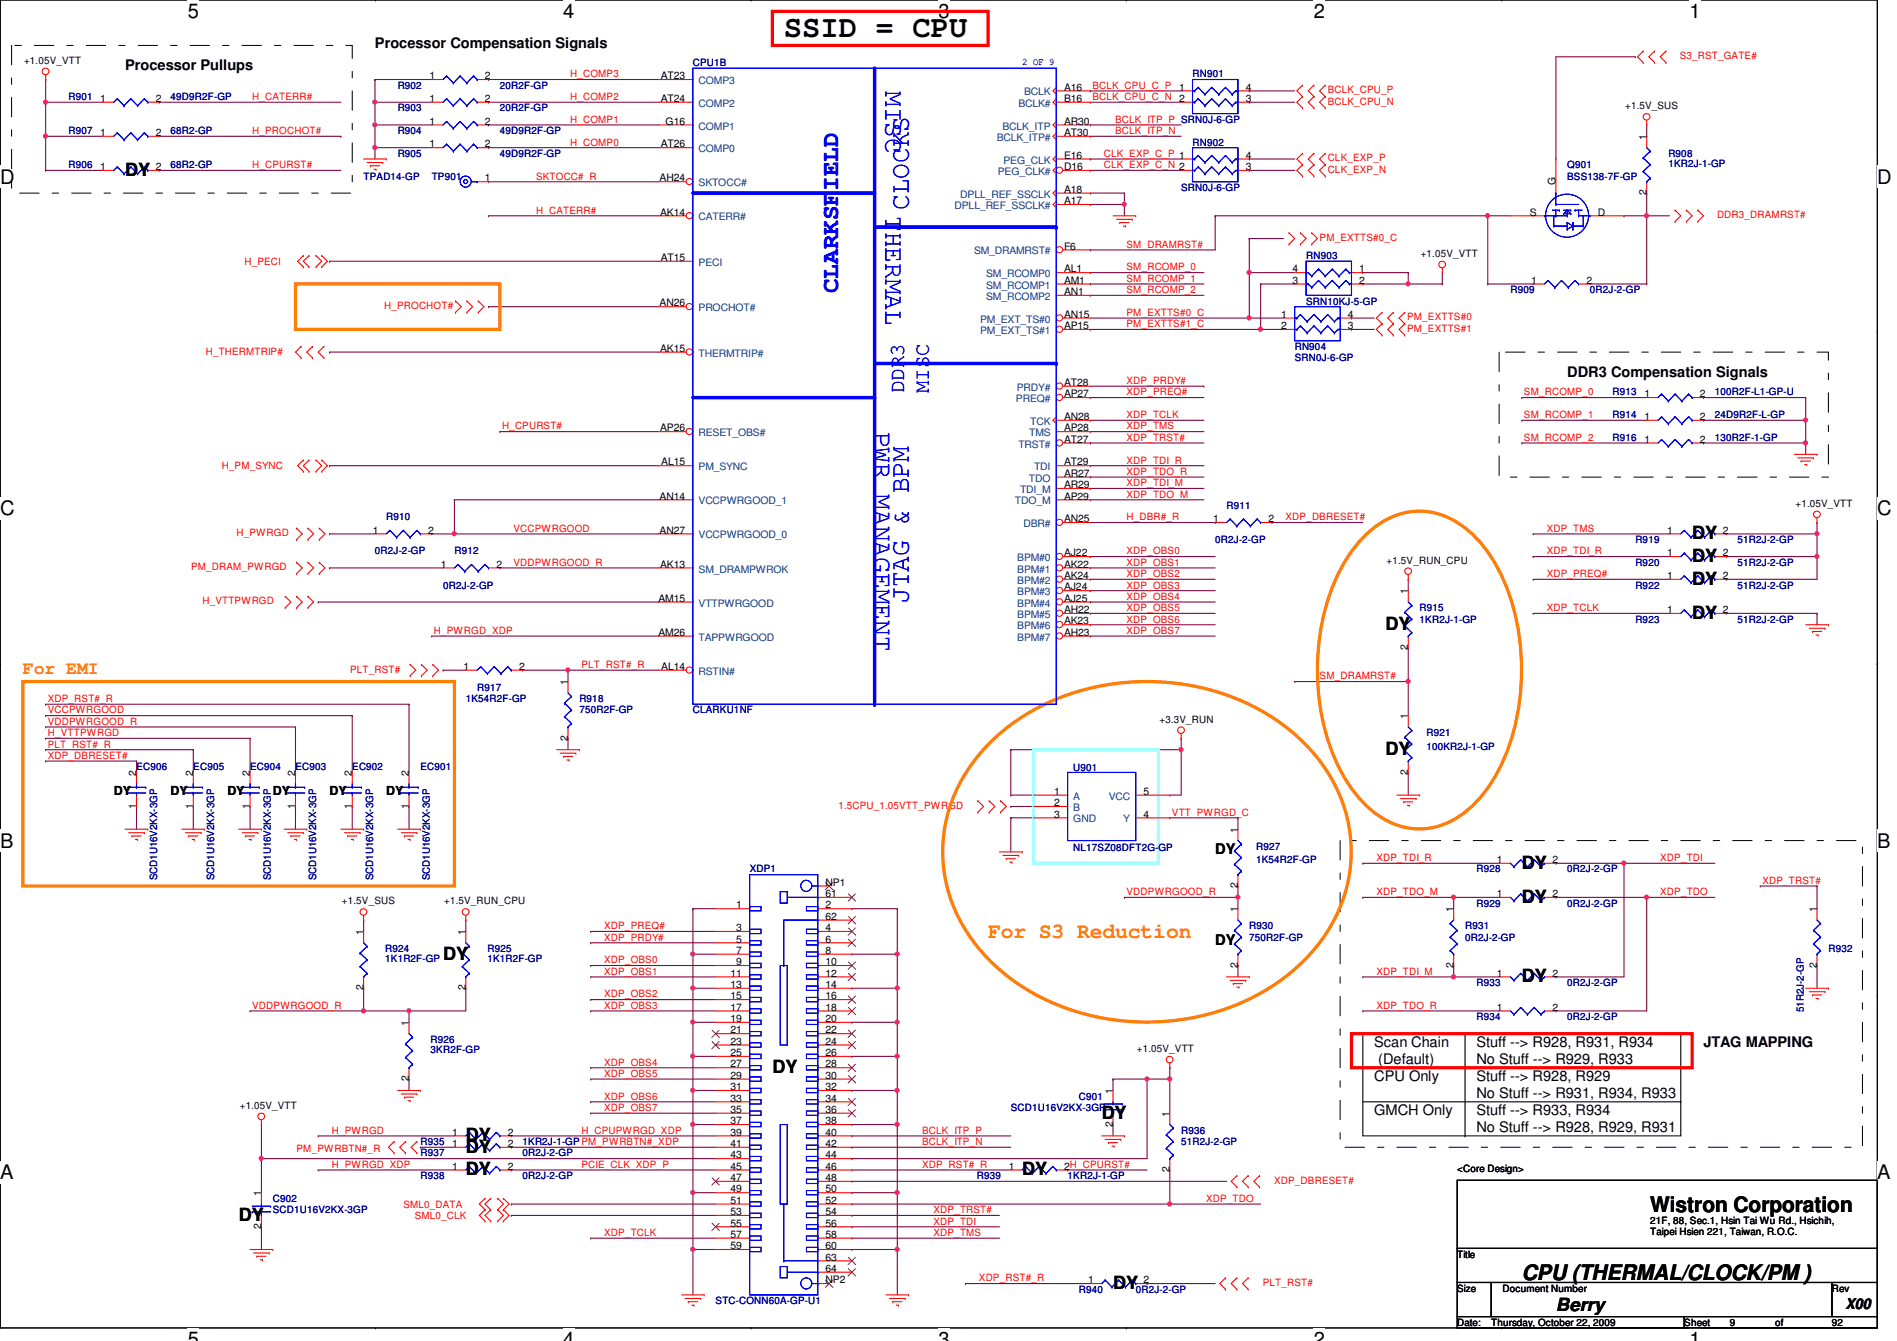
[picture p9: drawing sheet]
<svg xmlns="http://www.w3.org/2000/svg" width="297mm" height="210mm" viewBox="0 0 297 210" stroke-linecap="round" stroke-linejoin="round" font-family="sans-serif">
<defs><g id="words">
<text font-size="4.8" x="122.7" y="5.8">SSID = CPU</text>
<g font-size="4.2" fill="#00f">
<text x="138.7" y="14.2" transform="rotate(90 138.7 14.2)">MISC</text>
<text x="138.7" y="33.8" transform="rotate(90 138.7 33.8)">THERMAL</text>
<text x="142.3" y="32.9" transform="rotate(-90 142.3 32.9)">CLOCKS</text>
<text x="136.9" y="67.6" transform="rotate(90 136.9 67.6)">PWR MANAGEMENT</text>
<text x="142.3" y="94.4" transform="rotate(-90 142.3 94.4)">JTAG &amp; BPM</text>
</g>
<text font-size="3.7" fill="#00f" x="131.2" y="45.9" transform="rotate(-90 131.2 45.9)">CLARKSFIELD</text>
<g font-size="3.3" fill="#00f">
<text x="141.6" y="61.5" transform="rotate(-90 141.6 61.5)">DDR3</text>
<text x="145.5" y="61.5" transform="rotate(-90 145.5 61.5)">MISC</text>
</g>
<text font-size="3.3" fill="#ff8000" x="154.7" y="146.8">For S3 Reduction</text>
<g font-size="3.3">
<text x="258.4" y="189.7">Wistron Corporation</text>
<text x="238.3" y="200.4">CPU (THERMAL/CLOCK/PM )</text>
</g>
<g font-size="3.1">
<text x="29.4" y="2.8">5</text>
<text x="88.2" y="2.8">4</text>
<text x="147" y="2.8">3</text>
<text x="205.7" y="2.8">2</text>
<text x="264.5" y="2.8">1</text>
<text x="0" y="28.7">D</text>
<text x="294" y="28.7">D</text>
<text x="0" y="80.7">C</text>
<text x="294" y="80.7">C</text>
<text x="0" y="132.7">B</text>
<text x="294" y="132.7">B</text>
<text x="0" y="184.6">A</text>
<text x="294" y="184.6">A</text>
<text x="29.4" y="210.7">5</text>
<text x="88.2" y="210.7">4</text>
<text x="147" y="210.7">3</text>
<text x="205.7" y="210.7">2</text>
<text x="264.5" y="210.7">1</text>
</g>
<g font-size="2.8">
<text x="19.6" y="27.5">DY</text>
<text x="265" y="84.4">DY</text>
<text x="265" y="88">DY</text>
<text x="265" y="91.5">DY</text>
<text x="217" y="98.6">DY</text>
<text x="265" y="96.9">DY</text>
<text x="217" y="118.2">DY</text>
<text x="238.3" y="136">DY</text>
<text x="238.3" y="141.3">DY</text>
<text x="69.4" y="150.2">DY</text>
<text x="238.3" y="153.8">DY</text>
<text x="120.9" y="168">DY</text>
<text x="72.9" y="178.6">DY</text>
<text x="172.5" y="175.1">DY</text>
<text x="72.9" y="180.4">DY</text>
<text x="72.9" y="184">DY</text>
<text x="160.1" y="184">DY</text>
<text x="37.4" y="191.1">DY</text>
<text x="174.3" y="201.8">DY</text>
<text x="243.6" y="205.3">Berry</text>
</g>
<text font-size="2.8" fill="#ff8000" x="3.6" y="105.5">For EMI</text>
<g font-size="2.3">
<text x="19.6" y="11">Processor Pullups</text>
<text x="58.7" y="7.5">Processor Compensation Signals</text>
<text x="245.4" y="59">DDR3 Compensation Signals</text>
<text x="190.3" y="133.7">DY</text>
<text x="190.3" y="147.9">DY</text>
<text x="215.2" y="163.9">Scan Chain</text>
<text x="215.8" y="166.5">(Default)</text>
<text x="231.2" y="163.9">Stuff --&gt; R928, R931, R934</text>
<text x="231.2" y="166.5">No Stuff --&gt; R929, R933</text>
<text x="266.7" y="163.9">JTAG MAPPING</text>
<text x="215.2" y="169.2">CPU Only</text>
<text x="231.2" y="169.2">Stuff --&gt; R928, R929</text>
<text x="231.2" y="171.9">No Stuff --&gt; R931, R934, R933</text>
<text x="215.2" y="174.5">GMCH Only</text>
<text x="231.2" y="174.5">Stuff --&gt; R933, R934</text>
<text x="231.2" y="177.2">No Stuff --&gt; R928, R929, R931</text>
<text x="289" y="204.9">X00</text>
</g>
<g font-size="1.9">
<text x="17.8" y="124.5">DY</text>
<text x="26.7" y="124.5">DY</text>
<text x="35.6" y="124.5">DY</text>
<text x="42.7" y="124.5">DY</text>
<text x="51.6" y="124.5">DY</text>
<text x="60.5" y="124.5">DY</text>
</g>
<g font-size="1.6">
<text x="3.8" y="10">+1.05V_VTT</text>
<text x="15.7" y="16">1</text>
<text x="24.4" y="16">2</text>
<text x="67.3" y="16">1</text>
<text x="67.3" y="12.4">1</text>
<text x="75.9" y="16">2</text>
<text x="75.9" y="12.4">2</text>
<text x="103.5" y="12.4">AT23</text>
<text x="103.5" y="16">AT24</text>
<text x="166.6" y="16">B16</text>
<text x="166.6" y="14.2">A16</text>
<text x="184.6" y="14.2">1</text>
<text x="184.6" y="16">2</text>
<text x="195.1" y="16">3</text>
<text x="195.1" y="14.2">4</text>
<text x="254.5" y="17.1">+1.5V_SUS</text>
<text x="15.7" y="21.3">1</text>
<text x="24.4" y="21.3">2</text>
<text x="67.3" y="23.1">1</text>
<text x="67.3" y="19.5">1</text>
<text x="75.9" y="23.1">2</text>
<text x="75.9" y="19.5">2</text>
<text x="103.5" y="23.1">AT26</text>
<text x="104.2" y="19.5">G16</text>
<text x="166.6" y="21.3">AT30</text>
<text x="166.6" y="19.5">AR30</text>
<text x="257.8" y="21.9" transform="rotate(-90 257.8 21.9)">1</text>
<text x="15.7" y="26.6">1</text>
<text x="24.4" y="26.6">2</text>
<text x="75.9" y="28.4">1</text>
<text x="103.3" y="28.4">AH24</text>
<text x="166.6" y="26.6">D16</text>
<text x="166.6" y="24.8">E16</text>
<text x="195.1" y="26.6">3</text>
<text x="195.1" y="24.8">4</text>
<text x="243.6" y="29" transform="rotate(-90 243.6 29)">G</text>
<text x="103.4" y="33.7">AK14</text>
<text x="166.6" y="32">A17</text>
<text x="166.6" y="30.2">A18</text>
<text x="239.6" y="33.7">S</text>
<text x="250.2" y="33.7">D</text>
<text x="257.8" y="30.6" transform="rotate(-90 257.8 30.6)">2</text>
<text x="103.5" y="40.9">AT15</text>
<text x="166.6" y="39.1">F6</text>
<text x="222.5" y="40.2">+1.05V_VTT</text>
<text x="103.3" y="48">AN26</text>
<text x="166.6" y="44.4">AM1</text>
<text x="166.6" y="46.2">AN1</text>
<text x="166.6" y="42.6">AL1</text>
<text x="202.4" y="44.4">3</text>
<text x="202.4" y="42.6">4</text>
<text x="212.8" y="42.6">1</text>
<text x="212.8" y="44.4">2</text>
<text x="239.7" y="44.4">1</text>
<text x="248.4" y="44.4">2</text>
<text x="166.6" y="49.7">AN15</text>
<text x="166.6" y="51.5">AP15</text>
<text x="200.6" y="49.7">1</text>
<text x="200.6" y="51.5">2</text>
<text x="211.1" y="51.5">3</text>
<text x="211.1" y="49.7">4</text>
<text x="103.4" y="55.1">AK15</text>
<text x="166.6" y="60.4">AT28</text>
<text x="166.6" y="62.2">AP27</text>
<text x="166.6" y="65.7">AN28</text>
<text x="257.5" y="65.7">1</text>
<text x="257.5" y="62.2">1</text>
<text x="266.2" y="65.7">2</text>
<text x="266.2" y="62.2">2</text>
<text x="103.4" y="67.5">AP26</text>
<text x="166.6" y="67.5">AP28</text>
<text x="166.6" y="69.3">AT27</text>
<text x="257.5" y="69.3">1</text>
<text x="266.2" y="69.3">2</text>
<text x="103.5" y="72.9">AL15</text>
<text x="166.6" y="72.9">AT29</text>
<text x="166.6" y="74.6">AR27</text>
<text x="166.6" y="76.4">AR29</text>
<text x="58.4" y="83.5">1</text>
<text x="67.1" y="83.5">2</text>
<text x="103.3" y="78.2">AN14</text>
<text x="103.3" y="83.5">AN27</text>
<text x="166.6" y="78.2">AP29</text>
<text x="166.6" y="81.7">AN25</text>
<text x="189.9" y="81.7">1</text>
<text x="198.6" y="81.7">2</text>
<text x="261.1" y="83.5">1</text>
<text x="269.7" y="83.5">2</text>
<text x="281.1" y="79.3">+1.05V_VTT</text>
<text x="69" y="88.9">1</text>
<text x="77.7" y="88.9">2</text>
<text x="103.4" y="88.9">AK13</text>
<text x="166.6" y="87.1">AJ22</text>
<text x="166.6" y="88.9">AK22</text>
<text x="217.1" y="88.2">+1.5V_RUN_CPU</text>
<text x="261.1" y="87.1">1</text>
<text x="269.7" y="87.1">2</text>
<text x="103.1" y="94.2">AM15</text>
<text x="166.6" y="90.6">AK24</text>
<text x="166.6" y="92.4">AJ24</text>
<text x="166.6" y="94.2">AJ25</text>
<text x="166.6" y="96">AH22</text>
<text x="220.5" y="93" transform="rotate(-90 220.5 93)">1</text>
<text x="261.1" y="90.6">1</text>
<text x="261.1" y="96">1</text>
<text x="269.7" y="90.6">2</text>
<text x="269.7" y="96">2</text>
<text x="103.1" y="99.5">AM26</text>
<text x="166.6" y="97.7">AK23</text>
<text x="166.6" y="99.5">AH23</text>
<text x="220.5" y="101.7" transform="rotate(-90 220.5 101.7)">2</text>
<text x="72.6" y="104.9">1</text>
<text x="81.3" y="104.9">2</text>
<text x="88.9" y="107.2" transform="rotate(-90 88.9 107.2)">1</text>
<text x="103.5" y="104.9">AL14</text>
<text x="181.6" y="113.1">+3.3V_RUN</text>
<text x="220.5" y="112.6" transform="rotate(-90 220.5 112.6)">1</text>
<text x="88.9" y="115.9" transform="rotate(-90 88.9 115.9)">2</text>
<text x="21.3" y="121.5" transform="rotate(-90 21.3 121.5)">2</text>
<text x="30.2" y="121.5" transform="rotate(-90 30.2 121.5)">2</text>
<text x="39.1" y="121.5" transform="rotate(-90 39.1 121.5)">2</text>
<text x="46.2" y="121.5" transform="rotate(-90 46.2 121.5)">2</text>
<text x="55.1" y="121.5" transform="rotate(-90 55.1 121.5)">2</text>
<text x="64" y="121.5" transform="rotate(-90 64 121.5)">2</text>
<text x="165.1" y="124.4">1</text>
<text x="179.1" y="124.4">5</text>
<text x="220.5" y="121.2" transform="rotate(-90 220.5 121.2)">2</text>
<text x="21.3" y="126.6" transform="rotate(-90 21.3 126.6)">1</text>
<text x="30.2" y="126.6" transform="rotate(-90 30.2 126.6)">1</text>
<text x="39.1" y="126.6" transform="rotate(-90 39.1 126.6)">1</text>
<text x="46.2" y="126.6" transform="rotate(-90 46.2 126.6)">1</text>
<text x="55.1" y="126.6" transform="rotate(-90 55.1 126.6)">1</text>
<text x="64" y="126.6" transform="rotate(-90 64 126.6)">1</text>
<text x="165.1" y="126.2">2</text>
<text x="165.1" y="128">3</text>
<text x="179.1" y="128">4</text>
<text x="193.8" y="130.3" transform="rotate(-90 193.8 130.3)">1</text>
<text x="234.4" y="135.1">1</text>
<text x="243.1" y="135.1">2</text>
<text x="53.5" y="141.6">+1.5V_SUS</text>
<text x="69.6" y="141.6">+1.5V_RUN_CPU</text>
<text x="115.3" y="142.2">1</text>
<text x="129.3" y="142.2">2</text>
<text x="129.3" y="140.4">61</text>
<text x="129.3" y="138.6">NP1</text>
<text x="129.3" y="144">62</text>
<text x="193.8" y="142.8" transform="rotate(-90 193.8 142.8)">1</text>
<text x="193.8" y="139" transform="rotate(-90 193.8 139)">2</text>
<text x="227.6" y="142.8" transform="rotate(-90 227.6 142.8)">1</text>
<text x="234.4" y="140.4">1</text>
<text x="243.1" y="140.4">2</text>
<text x="284.5" y="142.8" transform="rotate(-90 284.5 142.8)">1</text>
<text x="56.9" y="146.3" transform="rotate(-90 56.9 146.3)">1</text>
<text x="72.9" y="146.3" transform="rotate(-90 72.9 146.3)">1</text>
<text x="115.3" y="145.8">3</text>
<text x="115.3" y="147.5">5</text>
<text x="115.3" y="149.3">7</text>
<text x="129.3" y="145.8">4</text>
<text x="129.3" y="147.5">6</text>
<text x="129.3" y="149.3">8</text>
<text x="56.9" y="155" transform="rotate(-90 56.9 155)">2</text>
<text x="72.9" y="155" transform="rotate(-90 72.9 155)">2</text>
<text x="114.4" y="152.9">11</text>
<text x="114.4" y="154.6">13</text>
<text x="115.3" y="151.1">9</text>
<text x="129.3" y="151.1">10</text>
<text x="129.3" y="152.9">12</text>
<text x="129.3" y="154.6">14</text>
<text x="193.8" y="151.5" transform="rotate(-90 193.8 151.5)">2</text>
<text x="227.6" y="151.5" transform="rotate(-90 227.6 151.5)">2</text>
<text x="234.4" y="152.9">1</text>
<text x="243.1" y="152.9">2</text>
<text x="284.5" y="151.5" transform="rotate(-90 284.5 151.5)">2</text>
<text x="64" y="160.6" transform="rotate(-90 64 160.6)">1</text>
<text x="114.4" y="156.4">15</text>
<text x="114.4" y="158.2">17</text>
<text x="114.4" y="160">19</text>
<text x="114.4" y="161.8">21</text>
<text x="129.3" y="156.4">16</text>
<text x="129.3" y="158.2">18</text>
<text x="129.3" y="160">20</text>
<text x="129.3" y="161.8">22</text>
<text x="234.4" y="158.2">1</text>
<text x="243.1" y="158.2">2</text>
<text x="114.4" y="163.5">23</text>
<text x="114.4" y="165.3">25</text>
<text x="114.4" y="167.1">27</text>
<text x="129.3" y="163.5">24</text>
<text x="129.3" y="165.3">26</text>
<text x="129.3" y="167.1">28</text>
<text x="178" y="164.7">+1.05V_VTT</text>
<text x="37.5" y="173.6">+1.05V_VTT</text>
<text x="64" y="169.2" transform="rotate(-90 64 169.2)">2</text>
<text x="114.4" y="168.9">29</text>
<text x="114.4" y="170.6">31</text>
<text x="114.4" y="172.4">33</text>
<text x="129.3" y="168.9">30</text>
<text x="129.3" y="170.6">32</text>
<text x="129.3" y="172.4">34</text>
<text x="174.2" y="171.2" transform="rotate(-90 174.2 171.2)">1</text>
<text x="70.8" y="179.5">1</text>
<text x="70.8" y="177.8">1</text>
<text x="79.5" y="179.5">2</text>
<text x="79.5" y="177.8">2</text>
<text x="114.4" y="174.2">35</text>
<text x="114.4" y="176">37</text>
<text x="114.4" y="177.8">39</text>
<text x="114.4" y="179.5">41</text>
<text x="129.3" y="174.2">36</text>
<text x="129.3" y="176">38</text>
<text x="129.3" y="177.8">40</text>
<text x="129.3" y="179.5">42</text>
<text x="174.2" y="176.4" transform="rotate(-90 174.2 176.4)">2</text>
<text x="183.1" y="174.8" transform="rotate(-90 183.1 174.8)">1</text>
<text x="70.8" y="183.1">1</text>
<text x="79.5" y="183.1">2</text>
<text x="114.4" y="181.3">43</text>
<text x="114.4" y="183.1">45</text>
<text x="114.4" y="184.9">47</text>
<text x="129.3" y="181.3">44</text>
<text x="129.3" y="183.1">46</text>
<text x="129.3" y="184.9">48</text>
<text x="157.9" y="183.1">1</text>
<text x="166.6" y="183.1">2H_CPURST#</text>
<text x="183.1" y="183.5" transform="rotate(-90 183.1 183.5)">2</text>
<text x="228.2" y="183.5">&lt;Core Design&gt;</text>
<text x="40.9" y="187.2" transform="rotate(-90 40.9 187.2)">1</text>
<text x="114.4" y="186.6">49</text>
<text x="114.4" y="188.4">51</text>
<text x="114.4" y="190.2">53</text>
<text x="114.4" y="192">55</text>
<text x="129.3" y="186.6">50</text>
<text x="129.3" y="188.4">52</text>
<text x="129.3" y="190.2">54</text>
<text x="129.3" y="192">56</text>
<text x="258.4" y="191.5">21F, 88, Sec.1, Hsin Tai Wu Rd., Hsichih,</text>
<text x="40.9" y="192.4" transform="rotate(-90 40.9 192.4)">2</text>
<text x="114.4" y="193.8">57</text>
<text x="114.4" y="195.5">59</text>
<text x="129.3" y="193.8">58</text>
<text x="129.3" y="195.5">60</text>
<text x="129.3" y="197.3">63</text>
<text x="228.2" y="196.8">Title</text>
<text x="258.4" y="193.3">Taipei Hsien 221, Taiwan, R.O.C.</text>
<text x="129.3" y="199.1">64</text>
<text x="129.3" y="200.9">NP2</text>
<text x="170.4" y="200.9">1</text>
<text x="179.1" y="200.9">2</text>
<text x="228.2" y="202.2">Size</text>
<text x="235.3" y="202.2">Document Number</text>
<text x="286.8" y="202.2">Rev</text>
<text x="228.2" y="207.5">Date:</text>
<text x="233.5" y="207.5">Thursday, October 22, 2009</text>
<text x="263.7" y="207.5">Sheet</text>
<text x="270.8" y="207.5">9</text>
<text x="278" y="207.5">of</text>
<text x="286.8" y="207.5">92</text>
</g>
<g font-size="1.6" fill="#000080">
<text x="108.5" y="10.3">CPU1B</text>
<text x="10.7" y="15.7">R901</text>
<text x="26.7" y="15.7">49D9R2F-GP</text>
<text x="62.3" y="17.4">R903</text>
<text x="62.3" y="13.9">R902</text>
<text x="78.3" y="17.4">20R2F-GP</text>
<text x="78.3" y="13.9">20R2F-GP</text>
<text x="186.7" y="12.1">RN901</text>
<text x="10.7" y="21">R907</text>
<text x="26.7" y="21">68R2-GP</text>
<text x="62.3" y="21">R904</text>
<text x="78.3" y="21">49D9R2F-GP</text>
<text x="186.7" y="22.8">RN902</text>
<text x="10.7" y="26.3">R906</text>
<text x="26.7" y="26.3">68R2-GP</text>
<text x="56.9" y="28.1">TPAD14-GP</text>
<text x="62.3" y="24.6">R905</text>
<text x="67.6" y="28.1">TP901</text>
<text x="78.3" y="24.6">49D9R2F-GP</text>
<text x="185" y="29.9">SRN0J-6-GP</text>
<text x="245.4" y="26.3">Q901</text>
<text x="245.4" y="28.1">BSS138-7F-GP</text>
<text x="261.2" y="24.6">R908</text>
<text x="261.2" y="26.2">1KR2J-1-GP</text>
<text x="204.5" y="40.6">RN903</text>
<text x="204.5" y="47.7">SRN10KJ-5-GP</text>
<text x="236.5" y="45.9">R909</text>
<text x="249" y="45.9">0R2J-2-GP</text>
<text x="202.7" y="54.8">RN904</text>
<text x="202.7" y="56.6">SRN0J-6-GP</text>
<text x="252.5" y="65.4">R914</text>
<text x="252.5" y="61.9">R913</text>
<text x="268.5" y="65.4">24D9R2F-L-GP</text>
<text x="268.5" y="61.9">100R2F-L1-GP-U</text>
<text x="252.5" y="69">R916</text>
<text x="268.5" y="69">130R2F-1-GP</text>
<text x="60.5" y="81.4">R910</text>
<text x="192.1" y="79.7">R911</text>
<text x="58.7" y="86.8">0R2J-2-GP</text>
<text x="71.2" y="86.8">R912</text>
<text x="190.3" y="85">0R2J-2-GP</text>
<text x="256.1" y="85">R919</text>
<text x="256.1" y="88.6">R920</text>
<text x="272.1" y="85">51R2J-2-GP</text>
<text x="272.1" y="88.6">51R2J-2-GP</text>
<text x="69.4" y="92.1">0R2J-2-GP</text>
<text x="222.3" y="95.7">R915</text>
<text x="256.1" y="92.1">R922</text>
<text x="272.1" y="92.1">51R2J-2-GP</text>
<text x="222.3" y="97.5">1KR2J-1-GP</text>
<text x="256.1" y="97.5">R923</text>
<text x="272.1" y="97.5">51R2J-2-GP</text>
<text x="72.9" y="109.9">1K54R2F-GP</text>
<text x="74.7" y="108.1">R917</text>
<text x="90.7" y="109.9">R918</text>
<text x="90.7" y="111.7">750R2F-GP</text>
<text x="108.5" y="111.7">CLARKU1NF</text>
<text x="223.3" y="115.2">R921</text>
<text x="223.3" y="117.3">100KR2J-1-GP</text>
<text x="21.4" y="120.6">EC906</text>
<text x="30.3" y="120.6">EC905</text>
<text x="39.2" y="120.6">EC904</text>
<text x="46.3" y="120.6">EC903</text>
<text x="55.2" y="120.6">EC902</text>
<text x="65.8" y="120.6">EC901</text>
<text x="168.1" y="120.7">U901</text>
<text x="24.6" y="137.8" transform="rotate(-90 24.6 137.8)">SCD1U16V2KX-3GP</text>
<text x="33.5" y="137.8" transform="rotate(-90 33.5 137.8)">SCD1U16V2KX-3GP</text>
<text x="42.4" y="137.8" transform="rotate(-90 42.4 137.8)">SCD1U16V2KX-3GP</text>
<text x="49.5" y="137.8" transform="rotate(-90 49.5 137.8)">SCD1U16V2KX-3GP</text>
<text x="58.4" y="137.8" transform="rotate(-90 58.4 137.8)">SCD1U16V2KX-3GP</text>
<text x="67.3" y="137.8" transform="rotate(-90 67.3 137.8)">SCD1U16V2KX-3GP</text>
<text x="117.4" y="136.6">XDP1</text>
<text x="168.1" y="133.2">NL17SZ08DFT2G-GP</text>
<text x="196.7" y="133">R927</text>
<text x="196.7" y="135.1">1K54R2F-GP</text>
<text x="231.2" y="136.6">R928</text>
<text x="245.4" y="136.6">0R2J-2-GP</text>
<text x="231.2" y="141.9">R929</text>
<text x="245.4" y="141.9">0R2J-2-GP</text>
<text x="60.3" y="149">R924</text>
<text x="76.3" y="149">R925</text>
<text x="195.6" y="145.5">R930</text>
<text x="195.6" y="147.2">750R2F-GP</text>
<text x="229.4" y="145.5">R931</text>
<text x="229.4" y="147.2">0R2J-2-GP</text>
<text x="286.3" y="149">R932</text>
<text x="60.3" y="150.6">1K1R2F-GP</text>
<text x="76.3" y="150.6">1K1R2F-GP</text>
<text x="231.2" y="154.3">R933</text>
<text x="245.4" y="154.3">0R2J-2-GP</text>
<text x="231.2" y="159.7">R934</text>
<text x="245.4" y="159.7">0R2J-2-GP</text>
<text x="282.4" y="158.4" transform="rotate(-90 282.4 158.4)">51R2J-2-GP</text>
<text x="67.4" y="163.2">R926</text>
<text x="67.4" y="164.8">3KR2F-GP</text>
<text x="158.3" y="173.9">SCD1U16V2KX-3GP</text>
<text x="168.9" y="172.1">C901</text>
<text x="65.8" y="179.2">R935</text>
<text x="81.8" y="179.2">1KR2J-1-GP PM_PWRBTN#_XDP</text>
<text x="185" y="177.5">R936</text>
<text x="185" y="179.2">51R2J-2-GP</text>
<text x="65.8" y="181">R937</text>
<text x="65.8" y="184.6">R938</text>
<text x="81.8" y="181">0R2J-2-GP</text>
<text x="81.8" y="184.6">0R2J-2-GP</text>
<text x="152.9" y="184.6">R939</text>
<text x="167.2" y="184.6">1KR2J-1-GP</text>
<text x="42.7" y="188.1">C902</text>
<text x="42.7" y="189.9">SCD1U16V2KX-3GP</text>
<text x="168.9" y="202.4">R940</text>
<text x="177.8" y="202.4">0R2J-2-GP</text>
<text x="112.1" y="204.1">STC-CONN60A-GP-U1</text>
</g>
<text font-size="1.6" fill="#00f" x="160.1" y="10.1">2 OF 9</text>
<g font-size="1.6" fill="#f00">
<text x="263" y="9.3">S3_RST_GATE#</text>
<text x="39.5" y="15.7">H_CATERR#</text>
<text x="89.3" y="12.1">H_COMP3</text>
<text x="89.3" y="15.7">H_COMP2</text>
<text x="171.1" y="13.9">BCLK_CPU_C_P</text>
<text x="171.1" y="15.7">BCLK_CPU_C_N</text>
<text x="207.9" y="14.6">BCLK_CPU_P</text>
<text x="207.9" y="16.4">BCLK_CPU_N</text>
<text x="39.5" y="21">H_PROCHOT#</text>
<text x="89.3" y="19.2">H_COMP1</text>
<text x="89.3" y="22.8">H_COMP0</text>
<text x="174.6" y="19.2">BCLK_ITP_P SRN0J-6-GP</text>
<text x="174.6" y="21">BCLK_ITP_N</text>
<text x="39.5" y="26.3">H_CPURST#</text>
<text x="83.9" y="28.1">SKTOCC#_R</text>
<text x="172.8" y="26.3">CLK_EXP_C_N 2</text>
<text x="172.8" y="24.6">CLK_EXP_C_P 1</text>
<text x="207.9" y="27.1">CLK_EXP_N</text>
<text x="207.9" y="25.3">CLK_EXP_P</text>
<text x="83.9" y="33.4">H_CATERR#</text>
<text x="268.9" y="34.2">DDR3_DRAMRST#</text>
<text x="38.3" y="41.4">H_PECI</text>
<text x="176.4" y="38.8">SM_DRAMRST#</text>
<text x="206.6" y="37.7">PM_EXTTS#0_C</text>
<text x="176.4" y="42.3">SM_RCOMP_0</text>
<text x="176.4" y="44.1">SM_RCOMP_1</text>
<text x="176.4" y="45.9">SM_RCOMP_2</text>
<text x="60.2" y="48.4">H_PROCHOT#</text>
<text x="176.4" y="51.2">PM_EXTTS#1_C</text>
<text x="176.4" y="49.4">PM_EXTTS#0_C</text>
<text x="220.3" y="51.9">PM_EXTTS#1</text>
<text x="220.3" y="50.2">PM_EXTTS#0</text>
<text x="32.2" y="55.5">H_THERMTRIP#</text>
<text x="176.4" y="60.1">XDP_PRDY#</text>
<text x="176.4" y="61.9">XDP_PREQ#</text>
<text x="176.4" y="65.4">XDP_TCLK</text>
<text x="238.6" y="65.4">SM_RCOMP_1</text>
<text x="238.6" y="61.9">SM_RCOMP_0</text>
<text x="78.6" y="67.2">H_CPURST#</text>
<text x="176.4" y="67.2">XDP_TMS</text>
<text x="176.4" y="69">XDP_TRST#</text>
<text x="238.6" y="69">SM_RCOMP_2</text>
<text x="34.7" y="73.4">H_PM_SYNC</text>
<text x="176.4" y="72.6">XDP_TDI_R</text>
<text x="176.4" y="74.3">XDP_TDO_R</text>
<text x="176.4" y="76.1">XDP_TDI_M</text>
<text x="176.4" y="77.9">XDP_TDO_M</text>
<text x="37" y="83.9">H_PWRGD</text>
<text x="80.4" y="83.2">VCCPWRGOOD</text>
<text x="176.4" y="81.4">H_DBR#_R</text>
<text x="201.3" y="81.4">XDP_DBRESET#</text>
<text x="242.2" y="83.2">XDP_TMS</text>
<text x="29.9" y="89.3">PM_DRAM_PWRGD</text>
<text x="80.4" y="88.6">VDDPWRGOOD_R</text>
<text x="176.4" y="86.8">XDP_OBS0</text>
<text x="176.4" y="88.6">XDP_OBS1</text>
<text x="242.2" y="86.8">XDP_TDI_R</text>
<text x="31.7" y="94.6">H_VTTPWRGD</text>
<text x="176.4" y="92.1">XDP_OBS3</text>
<text x="176.4" y="90.3">XDP_OBS2</text>
<text x="176.4" y="95.7">XDP_OBS5</text>
<text x="176.4" y="93.9">XDP_OBS4</text>
<text x="242.2" y="95.7">XDP_TCLK</text>
<text x="242.2" y="90.3">XDP_PREQ#</text>
<text x="67.9" y="99.2">H_PWRGD_XDP</text>
<text x="176.4" y="99.2">XDP_OBS7</text>
<text x="176.4" y="97.5">XDP_OBS6</text>
<text x="54.8" y="105.3">PLT_RST#</text>
<text x="91.1" y="104.6">PLT_RST#_R</text>
<text x="206.6" y="106.3">SM_DRAMRST#</text>
<text x="7.5" y="109.9">XDP_RST#_R</text>
<text x="7.5" y="111.7">VCCPWRGOOD</text>
<text x="7.5" y="113.5">VDDPWRGOOD_R</text>
<text x="7.5" y="115.2">H_VTTPWRGD</text>
<text x="7.5" y="117">PLT_RST#_R</text>
<text x="7.5" y="118.8">XDP_DBRESET#</text>
<text x="131.3" y="126.6">1.5CPU_1.05VTT_PWRGD</text>
<text x="183.5" y="127.7">VTT_PWRGD_C</text>
<text x="215.5" y="134.8">XDP_TDI_R</text>
<text x="260" y="134.8">XDP_TDI</text>
<text x="176.4" y="140.1">VDDPWRGOOD_R</text>
<text x="215.5" y="140.1">XDP_TDO_M</text>
<text x="260" y="140.1">XDP_TDO</text>
<text x="276" y="138.3">XDP_TRST#</text>
<text x="94.6" y="147.2">XDP_PRDY#</text>
<text x="94.6" y="145.5">XDP_PREQ#</text>
<text x="94.6" y="152.6">XDP_OBS1</text>
<text x="94.6" y="150.8">XDP_OBS0</text>
<text x="215.5" y="152.6">XDP_TDI_M</text>
<text x="39.5" y="157.9">VDDPWRGOOD_R</text>
<text x="94.6" y="156.1">XDP_OBS2</text>
<text x="94.6" y="157.9">XDP_OBS3</text>
<text x="215.5" y="157.9">XDP_TDO_R</text>
<text x="94.6" y="166.8">XDP_OBS4</text>
<text x="94.6" y="168.6">XDP_OBS5</text>
<text x="94.6" y="172.1">XDP_OBS6</text>
<text x="94.6" y="173.9">XDP_OBS7</text>
<text x="51.9" y="177.5">H_PWRGD</text>
<text x="91.1" y="177.5">H_CPUPWRGD_XDP</text>
<text x="144.4" y="179.2">BCLK_ITP_N</text>
<text x="144.4" y="177.5">BCLK_ITP_P</text>
<text x="46.4" y="180.3">PM_PWRBTN#_R</text>
<text x="51.9" y="182.8">H_PWRGD_XDP</text>
<text x="91.1" y="182.8">PCIE_CLK_XDP_P</text>
<text x="144.4" y="182.8">XDP_RST#_R</text>
<text x="199.5" y="185.3">XDP_DBRESET#</text>
<text x="63.2" y="189">SML0_DATA</text>
<text x="64.9" y="190.8">SML0_CLK</text>
<text x="146.2" y="191.7">XDP_TDI</text>
<text x="146.2" y="189.9">XDP_TRST#</text>
<text x="188.8" y="188.1">XDP_TDO</text>
<text x="94.6" y="193.5">XDP_TCLK</text>
<text x="146.2" y="193.5">XDP_TMS</text>
<text x="153.3" y="200.6">XDP_RST#_R</text>
<text x="197.7" y="201.3">PLT_RST#</text>
</g>
<g font-size="1.6" fill="#004080">
<text x="109.4" y="13.2">COMP3</text>
<text x="109.4" y="16.7">COMP2</text>
<text x="159.5" y="16.7">BCLK#</text>
<text x="160.4" y="14.9">BCLK</text>
<text x="109.4" y="20.3">COMP1</text>
<text x="109.4" y="23.8">COMP0</text>
<text x="156.1" y="22.1">BCLK_ITP#</text>
<text x="157" y="20.3">BCLK_ITP</text>
<text x="109.4" y="29.2">SKTOCC#</text>
<text x="156.2" y="27.4">PEG_CLK#</text>
<text x="157.1" y="25.6">PEG_CLK</text>
<text x="109.4" y="34.5">CATERR#</text>
<text x="149.5" y="32.7">DPLL_REF_SSCLK#</text>
<text x="150.4" y="30.9">DPLL_REF_SSCLK</text>
<text x="109.4" y="41.6">PECI</text>
<text x="152.5" y="39.8">SM_DRAMRST#</text>
<text x="154.4" y="45.2">SM_RCOMP1</text>
<text x="154.4" y="46.9">SM_RCOMP2</text>
<text x="154.4" y="43.4">SM_RCOMP0</text>
<text x="109.4" y="48.7">PROCHOT#</text>
<text x="153.5" y="50.5">PM_EXT_TS#0</text>
<text x="153.5" y="52.3">PM_EXT_TS#1</text>
<text x="109.4" y="55.8">THERMTRIP#</text>
<text x="159.1" y="62.9">PREQ#</text>
<text x="159.2" y="61.2">PRDY#</text>
<text x="109.4" y="68.3">RESET_OBS#</text>
<text x="159.5" y="70.1">TRST#</text>
<text x="161.2" y="68.3">TMS</text>
<text x="161.3" y="66.5">TCK</text>
<text x="109.4" y="73.6">PM_SYNC</text>
<text x="159.7" y="77.2">TDI_M</text>
<text x="161.1" y="75.4">TDO</text>
<text x="161.9" y="73.6">TDI</text>
<text x="109.4" y="79">VCCPWRGOOD_1</text>
<text x="158.9" y="79">TDO_M</text>
<text x="160.3" y="82.5">DBR#</text>
<text x="109.4" y="84.3">VCCPWRGOOD_0</text>
<text x="109.4" y="89.6">SM_DRAMPWROK</text>
<text x="159.3" y="87.8">BPM#0</text>
<text x="159.3" y="89.6">BPM#1</text>
<text x="109.4" y="95">VTTPWRGOOD</text>
<text x="159.3" y="91.4">BPM#2</text>
<text x="159.3" y="93.2">BPM#3</text>
<text x="159.3" y="95">BPM#4</text>
<text x="109.4" y="100.3">TAPPWRGOOD</text>
<text x="159.3" y="96.7">BPM#5</text>
<text x="159.3" y="98.5">BPM#6</text>
<text x="159.3" y="100.3">BPM#7</text>
<text x="109.4" y="105.6">RSTIN#</text>
<text x="168.1" y="125.2">A</text>
<text x="173.6" y="125.2">VCC</text>
<text x="168.1" y="127">B</text>
<text x="168.1" y="128.7">GND</text>
<text x="175.9" y="128.7">Y</text>
</g>
</g></defs>
<path d="M0 0h294v207.9h-294z" fill="none" stroke="#000" stroke-width=".17"/>
<g fill="#fff">
<path d="M29.4 0h1.8v3.5h-1.8z"/>
<path d="M29.4 207.9h1.8v2h-1.8z"/>
</g>
<path d="M58.8 0h.1M58.8 207.9h.1" fill="none" stroke="#000" stroke-width=".17"/>
<g fill="#fff">
<path d="M88.2 0h1.7v3.5h-1.7z"/>
<path d="M88.2 207.9h1.7v2h-1.7z"/>
</g>
<path d="M117.6 0h.1M117.6 207.9h.1" fill="none" stroke="#000" stroke-width=".17"/>
<g fill="#fff">
<path d="M147 0h1.7v3.5h-1.7z"/>
<path d="M147 207.9h1.7v2h-1.7z"/>
</g>
<path d="M176.4 0h.1M176.4 207.9h.1" fill="none" stroke="#000" stroke-width=".17"/>
<g fill="#fff">
<path d="M205.7 0h1.8v3.5h-1.8z"/>
<path d="M205.7 207.9h1.8v2h-1.8z"/>
</g>
<path d="M235.2 0h.1M235.2 207.9h.1" fill="none" stroke="#000" stroke-width=".17"/>
<g fill="#fff">
<path d="M264.5 0h1.8v3.5h-1.8z"/>
<path d="M264.5 207.9h1.8v2h-1.8z"/>
<path d="M0 26h2.3v3.4h-2.3z"/>
<path d="M294 26h2.2v3.4h-2.2z"/>
<path d="M0 77.9h2.3v3.5h-2.3z"/>
<path d="M294 77.9h2.2v3.5h-2.2z"/>
</g>
<path d="M0 51.9h.1M294 51.9h.1" fill="none" stroke="#000" stroke-width=".17"/>
<g fill="#fff">
<path d="M0 129.9h2.1v3.4h-2.1z"/>
<path d="M294 129.9h2v3.4h-2z"/>
</g>
<path d="M0 103.9h.1M294 103.9h.1" fill="none" stroke="#000" stroke-width=".17"/>
<path d="M0 103.9h.1M294 103.9h.1" fill="none" stroke="#000" stroke-width=".16"/>
<g fill="#fff">
<path d="M0 181.8h2.1v3.5h-2.1z"/>
<path d="M294 181.8h2v3.5h-2z"/>
</g>
<path d="M0 155.9h.1M294 155.9h.1" fill="none" stroke="#000" stroke-width=".17"/>
<g fill="none" stroke="#800040" stroke-width=".17">
<path d="M58.7 12.4h.1M58.7 16h.1M58.7 12.4h8.9M58.7 16h8.9M58.7 12.4v7.2M76.5 12.4h.1M76.5 16h.1M76.5 19.6h.1M76.5 12.4h26.7M76.5 16h26.7M76.5 19.6h26.7M76.5 23.1h.1"/>
<path d="M76.5 23.1h26.7M170.7 26.7h.1M170.7 24.9h.1M170.7 30.2h.1M170.7 32h.1M170.7 26.7h14.3M170.7 24.9h14.3M170.7 30.2h5.4M170.7 32h5.4M51.6 55.1h.1M51.6 40.9h.1M51.6 55.1h51.6"/>
<path d="M51.6 40.9h51.6M51.6 72.9h.1M51.6 72.9h51.6M71.2 78.2h.1M71.2 78.2h32M51.6 88.9h.1M51.6 88.9h17.8M78.3 88.9h.1M78.3 88.9h24.9"/>
</g>
<circle cx="58.7" cy="16" r=".32" fill="#f0f"/>
<circle cx="58.7" cy="16" r=".32" fill="none" stroke="#f0f" stroke-width=".17"/>
<path d="M58.7 19.6h.1M58.7 19.6h8.9M58.7 23.1h.1M58.7 23.1v1.8M58.7 23.1h8.9" fill="none" stroke="#800040" stroke-width=".17"/>
<circle cx="58.7" cy="23.1" r=".32" fill="#f0f"/>
<circle cx="58.7" cy="23.1" r=".32" fill="none" stroke="#f0f" stroke-width=".17"/>
<path d="M58.7 19.6h.1M58.7 19.6v3.5M76.5 28.4h.1M76.5 33.8h.1M76.5 28.4h26.7M76.5 33.8h26.7" fill="none" stroke="#800040" stroke-width=".17"/>
<circle cx="58.7" cy="19.5" r=".32" fill="#f0f"/>
<circle cx="58.7" cy="19.5" r=".32" fill="none" stroke="#f0f" stroke-width=".17"/>
<path d="M7.2 12.4h.1M7.2 12.4v3.6" fill="none" stroke="#800040" stroke-width=".17"/>
<circle cx="7.1" cy="16" r=".32" fill="#f0f"/>
<circle cx="7.1" cy="16" r=".32" fill="none" stroke="#f0f" stroke-width=".17"/>
<path d="M7.2 16h.1M7.2 16h8.8M24.9 16h.1M24.9 16h28.5M7.2 21.3h.1M7.2 21.3v5.4" fill="none" stroke="#800040" stroke-width=".17"/>
<circle cx="7.1" cy="21.3" r=".32" fill="#f0f"/>
<circle cx="7.1" cy="21.3" r=".32" fill="none" stroke="#f0f" stroke-width=".17"/>
<path d="M7.2 26.7h.1M7.2 26.7h8.8M24.9 26.7h.1M24.9 26.7h28.5M76.5 48h.1M76.5 48h26.7M88.9 104.9h.1M88.9 104.9h14.3" fill="none" stroke="#800040" stroke-width=".17"/>
<circle cx="88.9" cy="104.9" r=".32" fill="#f0f"/>
<circle cx="88.9" cy="104.9" r=".32" fill="none" stroke="#f0f" stroke-width=".17"/>
<g fill="none" stroke="#800040" stroke-width=".17">
<path d="M170.7 39.1h.1M170.7 39.1h19.6M170.7 42.7h.1M170.7 44.4h.1M170.7 46.2h.1M170.7 42.7h17.8M170.7 44.4h17.8M170.7 46.2h17.8M195.6 42.7h.1M195.6 42.7h7.1M197.4 44.4h.1M197.4 44.4h5.3"/>
<path d="M67.6 99.6h.1M67.6 99.6h35.6M69.4 104.9h.1M69.4 104.9h3.5M81.8 104.9h.1M81.8 104.9h7.1M88.9 104.9h.1M88.9 115.6h.1M88.9 104.9v1.8M88.9 115.6v1.7"/>
</g>
<circle cx="195.6" cy="42.6" r=".32" fill="#f0f"/>
<circle cx="195.6" cy="42.6" r=".32" fill="none" stroke="#f0f" stroke-width=".17"/>
<path d="M213.4 44.4h.1M213.4 44.4h7.1" fill="none" stroke="#800040" stroke-width=".17"/>
<circle cx="220.5" cy="44.4" r=".32" fill="#f0f"/>
<circle cx="220.5" cy="44.4" r=".32" fill="none" stroke="#f0f" stroke-width=".17"/>
<path d="M266.7 62.2h.1M266.7 65.8h.1M266.7 69.3h.1M266.7 62.2h16M266.7 69.3h16M282.7 62.2h.1M282.7 69.3h.1M282.7 62.2v3.6h-16M282.7 69.3v1.8" fill="none" stroke="#800040" stroke-width=".17"/>
<circle cx="282.7" cy="69.3" r=".32" fill="#f0f"/>
<circle cx="282.7" cy="69.3" r=".32" fill="none" stroke="#f0f" stroke-width=".17"/>
<path d="M238.3 69.3h.1M238.3 65.8h.1M238.3 62.2h.1M238.3 69.3h19.5M238.3 65.8h19.5M238.3 62.2h19.5M282.7 65.8h.1M282.7 65.8v3.5" fill="none" stroke="#800040" stroke-width=".17"/>
<circle cx="282.7" cy="65.8" r=".32" fill="#f0f"/>
<circle cx="282.7" cy="65.8" r=".32" fill="none" stroke="#f0f" stroke-width=".17"/>
<path d="M170.7 51.6h.1M170.7 51.6h26.7" fill="none" stroke="#800040" stroke-width=".17"/>
<circle cx="197.4" cy="51.5" r=".32" fill="#f0f"/>
<circle cx="197.4" cy="51.5" r=".32" fill="none" stroke="#f0f" stroke-width=".17"/>
<path d="M220.5 42.7h.1M220.5 42.7v1.7M213.4 135.1h.1M213.4 135.1h21.3M227.6 140.5h.1M227.6 140.5h7.1" fill="none" stroke="#800040" stroke-width=".17"/>
<circle cx="227.6" cy="140.4" r=".32" fill="#f0f"/>
<circle cx="227.6" cy="140.4" r=".32" fill="none" stroke="#f0f" stroke-width=".17"/>
<path d="M213.4 140.5h.1M213.4 140.5h14.2M227.6 140.5h.1M227.6 151.1h.1M227.6 152.9h.1M227.6 140.5v1.7M227.6 151.1v1.8M227.6 152.9h7.1" fill="none" stroke="#800040" stroke-width=".17"/>
<circle cx="227.6" cy="152.9" r=".32" fill="#f0f"/>
<circle cx="227.6" cy="152.9" r=".32" fill="none" stroke="#f0f" stroke-width=".17"/>
<path d="M254.3 135.1h.1M254.3 135.1h14.2M213.4 152.9h.1M213.4 158.2h.1M213.4 152.9h14.2M213.4 158.2h21.3" fill="none" stroke="#800040" stroke-width=".17"/>
<circle cx="254.3" cy="135.1" r=".32" fill="#f0f"/>
<circle cx="254.3" cy="135.1" r=".32" fill="none" stroke="#f0f" stroke-width=".17"/>
<path d="M257.8 140.5h.1M257.8 140.5h10.7" fill="none" stroke="#800040" stroke-width=".17"/>
<circle cx="257.8" cy="140.4" r=".32" fill="#f0f"/>
<circle cx="257.8" cy="140.4" r=".32" fill="none" stroke="#f0f" stroke-width=".17"/>
<g fill="none" stroke="#800040" stroke-width=".17">
<path d="M240.1 96h.1M240.1 90.7h.1M240.1 87.1h.1M240.1 83.6h.1M240.1 96h21.3M240.1 90.7h21.3M240.1 87.1h21.3M240.1 83.6h21.3M270.3 96h.1M270.3 90.7h.1M270.3 96h14.2M284.5 96h.1"/>
<path d="M284.5 87.1h.1M284.5 87.1v3.6h-14.2M284.5 96v1.8M243.6 135.1h.1M243.6 135.1h10.7M254.3 135.1h.1M254.3 135.1v17.8h-10.7M275.6 138.7h.1M275.6 138.7h8.9M284.5 138.7h.1M284.5 138.7v3.5M243.6 152.9h.1"/>
<path d="M243.6 158.2h.1M243.6 140.5h.1M243.6 140.5h14.2M257.8 140.5h.1M257.8 140.5v17.7h-14.2M284.5 151.1h.1M284.5 151.1v3.6"/>
</g>
<circle cx="284.5" cy="87.1" r=".32" fill="#f0f"/>
<circle cx="284.5" cy="87.1" r=".32" fill="none" stroke="#f0f" stroke-width=".17"/>
<path d="M270.3 87.1h.1M284.5 83.6h.1M284.5 83.6v3.5h-14.2" fill="none" stroke="#800040" stroke-width=".17"/>
<circle cx="284.5" cy="83.5" r=".32" fill="#f0f"/>
<circle cx="284.5" cy="83.5" r=".32" fill="none" stroke="#f0f" stroke-width=".17"/>
<g fill="none" stroke="#800040" stroke-width=".17">
<path d="M78.3 67.6h.1M78.3 67.6h24.9M170.7 62.2h.1M170.7 65.8h.1M170.7 67.6h.1M170.7 72.9h.1M170.7 74.7h.1M170.7 76.5h.1M170.7 78.2h.1M170.7 69.3h.1M170.7 67.6h17.8M170.7 60.5h17.8"/>
<path d="M170.7 62.2h17.8M170.7 65.8h17.8M170.7 72.9h17.8M170.7 74.7h17.8M170.7 76.5h17.8M170.7 78.2h17.8M170.7 69.3h17.8M188.5 60.5h.1M170.7 87.1h.1M170.7 88.9h.1M170.7 92.5h.1M170.7 90.7h.1"/>
<path d="M170.7 96h.1M170.7 94.2h.1M170.7 99.6h.1M170.7 97.8h.1M170.7 81.8h19.6M170.7 87.1h19.6M170.7 88.9h19.6M170.7 92.5h19.6M170.7 90.7h19.6M170.7 96h19.6M170.7 94.2h19.6M170.7 99.6h19.6"/>
<path d="M170.7 97.8h19.6M190.3 81.8h.1M199.2 81.8h.1M199.2 81.8h14.2M270.3 83.6h.1M284.5 81.8h.1M284.5 81.8v1.8h-14.2M92.5 152.9h.1M92.5 152.9h19.6M80 177.8h.1M80 177.8h32.1M92.5 168.9h.1"/>
<path d="M92.5 168.9h19.6M133.4 176h.1M133.4 176h7.1M174.3 176h.1M174.3 176v1.8M183.2 168.9h.1M183.2 168.9v5.3M40.9 192h.1M40.9 192v3.6"/>
</g>
<circle cx="183.1" cy="168.9" r=".32" fill="#f0f"/>
<circle cx="183.1" cy="168.9" r=".32" fill="none" stroke="#f0f" stroke-width=".17"/>
<path d="M108.5 149.4h.1M108.5 149.4h3.6M133.4 154.7h.1M133.4 154.7h7.1M108.5 176h.1M108.5 176h3.6M40.9 181.4h.1M40.9 181.4v5.3M40.9 181.4h71.2M133.4 192h.1M133.4 192h23.1" fill="none" stroke="#800040" stroke-width=".17"/>
<circle cx="40.9" cy="181.3" r=".32" fill="#f0f"/>
<circle cx="40.9" cy="181.3" r=".32" fill="none" stroke="#f0f" stroke-width=".17"/>
<path d="M174.3 168.9h.1M174.3 168.9v1.8M80 188.5h.1M80 188.5h32.1M133.4 186.7h.1M133.4 186.7h7.1M183.2 183.1h.1M183.2 188.5h.1M183.2 188.5h14.2M183.2 183.1v5.4M151.2 200.9h.1M151.2 200.9h19.5" fill="none" stroke="#800040" stroke-width=".17"/>
<circle cx="183.1" cy="188.4" r=".32" fill="#f0f"/>
<circle cx="183.1" cy="188.4" r=".32" fill="none" stroke="#f0f" stroke-width=".17"/>
<path d="M92.5 156.5h.1M92.5 156.5h19.6M108.5 154.7h.1M108.5 154.7h3.6M108.5 186.7h.1M108.5 195.6h.1M108.5 186.7h3.6M108.5 195.6v7.1M133.4 193.8h.1M133.4 193.8h23.1" fill="none" stroke="#800040" stroke-width=".17"/>
<circle cx="108.5" cy="195.6" r=".32" fill="#f0f"/>
<circle cx="108.5" cy="195.6" r=".32" fill="none" stroke="#f0f" stroke-width=".17"/>
<g fill="none" stroke="#800040" stroke-width=".17">
<path d="M92.5 147.6h.1M92.5 158.2h.1M92.5 147.6h19.6M92.5 158.2h19.6M108.5 142.2h.1M108.5 142.2h3.6M49.8 177.8h.1M49.8 177.8h21.4M80 179.6h.1M80 179.6h32.1M92.5 172.5h.1M92.5 174.2h.1"/>
<path d="M92.5 172.5h19.6M92.5 174.2h19.6M108.5 160h.1M108.5 160h3.6M133.4 179.6h.1M133.4 160h.1M133.4 165.4h.1M133.4 177.8h.1M133.4 179.6h24.9M133.4 177.8h24.9M133.4 160h7.1M133.4 165.4h7.1"/>
<path d="M179.6 168.9h.1M179.6 168.9v12.5h-46.2M80 183.1h.1M80 183.1h32.1M133.4 181.4h.1M133.4 195.6h.1M133.4 195.6h7.1M179.6 200.9h.1M179.6 200.9h10.7"/>
</g>
<circle cx="179.6" cy="168.9" r=".32" fill="#f0f"/>
<circle cx="179.6" cy="168.9" r=".32" fill="none" stroke="#f0f" stroke-width=".17"/>
<path d="M140.5 142.2h.1M140.5 142.2v7.2M140.5 165.4h.1M140.5 165.4v5.3M80 190.2h.1M80 190.2h32.1" fill="none" stroke="#800040" stroke-width=".17"/>
<circle cx="140.5" cy="165.3" r=".32" fill="#f0f"/>
<circle cx="140.5" cy="165.3" r=".32" fill="none" stroke="#f0f" stroke-width=".17"/>
<path d="M140.5 154.7h.1M140.5 154.7v5.3" fill="none" stroke="#800040" stroke-width=".17"/>
<circle cx="140.5" cy="154.7" r=".32" fill="#f0f"/>
<circle cx="140.5" cy="154.7" r=".32" fill="none" stroke="#f0f" stroke-width=".17"/>
<path d="M140.5 149.4h.1M140.5 149.4v5.3" fill="none" stroke="#800040" stroke-width=".17"/>
<circle cx="140.5" cy="149.3" r=".32" fill="#f0f"/>
<circle cx="140.5" cy="149.3" r=".32" fill="none" stroke="#f0f" stroke-width=".17"/>
<path d="M140.5 195.6h.1M140.5 195.6v7.1" fill="none" stroke="#800040" stroke-width=".17"/>
<circle cx="140.5" cy="195.6" r=".32" fill="#f0f"/>
<circle cx="140.5" cy="195.6" r=".32" fill="none" stroke="#f0f" stroke-width=".17"/>
<path d="M140.5 170.7h.1M140.5 170.7v5.3" fill="none" stroke="#800040" stroke-width=".17"/>
<circle cx="140.5" cy="170.7" r=".32" fill="#f0f"/>
<circle cx="140.5" cy="170.7" r=".32" fill="none" stroke="#f0f" stroke-width=".17"/>
<path d="M140.5 160h.1M140.5 160v5.4" fill="none" stroke="#800040" stroke-width=".17"/>
<circle cx="140.5" cy="160" r=".32" fill="#f0f"/>
<circle cx="140.5" cy="160" r=".32" fill="none" stroke="#f0f" stroke-width=".17"/>
<path d="M140.5 176h.1M140.5 176v10.7" fill="none" stroke="#800040" stroke-width=".17"/>
<circle cx="140.5" cy="176" r=".32" fill="#f0f"/>
<circle cx="140.5" cy="176" r=".32" fill="none" stroke="#f0f" stroke-width=".17"/>
<path d="M92.5 151.1h.1M92.5 151.1h19.6M108.5 142.2h.1M108.5 142.2v7.2M65.8 179.6h.1M65.8 179.6h5.4M108.5 165.4h.1M108.5 176h.1M108.5 165.4h3.6M108.5 176v10.7M133.4 190.2h.1M133.4 190.2h23.1" fill="none" stroke="#800040" stroke-width=".17"/>
<circle cx="108.5" cy="176" r=".32" fill="#f0f"/>
<circle cx="108.5" cy="176" r=".32" fill="none" stroke="#f0f" stroke-width=".17"/>
<path d="M133.4 142.2h.1M133.4 142.2h7.1M108.5 170.7h.1M108.5 170.7v5.3" fill="none" stroke="#800040" stroke-width=".17"/>
<circle cx="108.5" cy="170.7" r=".32" fill="#f0f"/>
<circle cx="108.5" cy="170.7" r=".32" fill="none" stroke="#f0f" stroke-width=".17"/>
<path d="M108.5 165.4h.1M108.5 165.4v5.3" fill="none" stroke="#800040" stroke-width=".17"/>
<circle cx="108.5" cy="165.3" r=".32" fill="#f0f"/>
<circle cx="108.5" cy="165.3" r=".32" fill="none" stroke="#f0f" stroke-width=".17"/>
<path d="M108.5 160h.1M108.5 160v5.4" fill="none" stroke="#800040" stroke-width=".17"/>
<circle cx="108.5" cy="160" r=".32" fill="#f0f"/>
<circle cx="108.5" cy="160" r=".32" fill="none" stroke="#f0f" stroke-width=".17"/>
<path d="M108.5 154.7h.1M108.5 154.7v5.3" fill="none" stroke="#800040" stroke-width=".17"/>
<circle cx="108.5" cy="154.7" r=".32" fill="#f0f"/>
<circle cx="108.5" cy="154.7" r=".32" fill="none" stroke="#f0f" stroke-width=".17"/>
<path d="M108.5 149.4h.1M108.5 149.4v5.3" fill="none" stroke="#800040" stroke-width=".17"/>
<circle cx="108.5" cy="149.3" r=".32" fill="#f0f"/>
<circle cx="108.5" cy="149.3" r=".32" fill="none" stroke="#f0f" stroke-width=".17"/>
<g fill="none" stroke="#800040" stroke-width=".17">
<path d="M92.5 145.8h.1M92.5 145.8h19.6M133.4 149.4h.1M133.4 149.4h7.1M40.9 176h.1M40.9 176v5.4M92.5 167.1h.1M92.5 167.1h19.6M108.5 170.7h.1M108.5 170.7h3.6M133.4 170.7h.1M133.4 170.7h7.1"/>
<path d="M49.8 183.1h.1M49.8 183.1h21.4M133.4 183.1h.1M133.4 184.9h.1M133.4 188.5h.1M133.4 183.1h24.9M133.4 184.9h58.7M133.4 188.5h49.8M140.5 186.7h.1M140.5 186.7v8.9M167.2 183.1h.1M167.2 183.1h12.4"/>
</g>
<circle cx="140.5" cy="186.7" r=".32" fill="#f0f"/>
<circle cx="140.5" cy="186.7" r=".32" fill="none" stroke="#f0f" stroke-width=".17"/>
<path d="M170.7 49.8h24.9M195.6 49.8h.1" fill="none" stroke="#800040" stroke-width=".17"/>
<circle cx="195.6" cy="49.8" r=".32" fill="#f0f"/>
<circle cx="195.6" cy="49.8" r=".32" fill="none" stroke="#f0f" stroke-width=".17"/>
<path d="M92.5 193.8h.1M92.5 193.8h19.6M108.5 195.6h.1M108.5 186.7h.1M108.5 195.6h3.6M108.5 186.7v8.9" fill="none" stroke="#800040" stroke-width=".17"/>
<circle cx="108.5" cy="186.7" r=".32" fill="#f0f"/>
<circle cx="108.5" cy="186.7" r=".32" fill="none" stroke="#f0f" stroke-width=".17"/>
<path d="M51.6 83.6h.1M51.6 83.6h7.1M71.2 83.6h.1M71.2 83.6h32" fill="none" stroke="#800040" stroke-width=".17"/>
<circle cx="71.1" cy="83.5" r=".32" fill="#f0f"/>
<circle cx="71.1" cy="83.5" r=".32" fill="none" stroke="#f0f" stroke-width=".17"/>
<g fill="none" stroke="#800040" stroke-width=".17">
<path d="M7.2 16h.1M7.2 16v5.3M7.2 21.3h.1M7.2 21.3h8.8M24.9 21.3h28.5M53.4 21.3h.1M190.3 33.8h.1M190.3 33.8v5.3M233 33.8h.1M233 33.8h3.5M195.6 49.8h.1M195.6 49.8h5.4"/>
<path d="M197.4 51.6h.1M197.4 51.6h3.6M211.6 49.8h.1M211.6 51.6h.1M211.6 49.8h3.6M211.6 51.6h3.6M71.2 78.2h.1M71.2 78.2v5.4h-3.6M67.6 83.6h.1"/>
</g>
<circle cx="232.9" cy="33.8" r=".32" fill="#f0f"/>
<circle cx="232.9" cy="33.8" r=".32" fill="none" stroke="#f0f" stroke-width=".17"/>
<path d="M257.8 33.8h.1M257.8 33.8h3.6" fill="none" stroke="#800040" stroke-width=".17"/>
<circle cx="257.8" cy="33.8" r=".32" fill="#f0f"/>
<circle cx="257.8" cy="33.8" r=".32" fill="none" stroke="#f0f" stroke-width=".17"/>
<g fill="none" stroke="#800040" stroke-width=".17">
<path d="M256.1 8.9h.1M256.1 8.9h-12.5v16M257.8 19.6v1.7M190.3 33.8h.1M190.3 33.8h42.7v10.6M243.6 24.9h.1M254.3 33.8h.1M254.3 33.8h3.5M257.8 30.2h.1M257.8 21.3h.1M257.8 33.8h.1M257.8 30.2v14.2"/>
<path d="M233 44.4h.1M233 44.4h7.1M240.1 44.4h.1M249 44.4h8.8M257.8 44.4h.1M49.8 94.2h.1M49.8 94.2h53.4M56.9 158.2h.1M56.9 158.2h7.1"/>
</g>
<circle cx="56.9" cy="158.2" r=".32" fill="#f0f"/>
<circle cx="56.9" cy="158.2" r=".32" fill="none" stroke="#f0f" stroke-width=".17"/>
<path d="M39.2 158.2h.1M56.9 154.7h.1M56.9 154.7v3.5h-17.7M64 158.2h.1M64 158.2v1.8M64 168.9h.1M64 168.9v1.8" fill="none" stroke="#800040" stroke-width=".17"/>
<circle cx="64" cy="158.2" r=".32" fill="#f0f"/>
<circle cx="64" cy="158.2" r=".32" fill="none" stroke="#f0f" stroke-width=".17"/>
<path d="M202.7 106.7h.1M202.7 106.7h17.8M220.5 106.7h.1M220.5 106.7v5.3M56.9 144h.1M56.9 144v1.8M64 158.2h.1M72.9 144h.1M72.9 154.7h.1M72.9 144v1.8M72.9 154.7v3.5h-8.9" fill="none" stroke="#800040" stroke-width=".17"/>
<circle cx="220.5" cy="106.7" r=".32" fill="#f0f"/>
<circle cx="220.5" cy="106.7" r=".32" fill="none" stroke="#f0f" stroke-width=".17"/>
<g fill="none" stroke="#800040" stroke-width=".17">
<path d="M213.4 42.7h.1M213.4 42.7h7.1M220.5 90.7h.1M220.5 90.7v1.8M158.3 117.3h.1M158.3 117.3h26.7M220.5 120.9h.1M220.5 120.9v3.6M193.8 140.5h.1M193.8 151.1h.1M193.8 140.5v1.7M193.8 151.1v1.8"/>
<path d="M174.3 168.9h.1M179.6 168.9h.1M183.2 167.1h.1M183.2 167.1v1.8h-8.9"/>
</g>
<circle cx="184.9" cy="117.3" r=".32" fill="#f0f"/>
<circle cx="184.9" cy="117.3" r=".32" fill="none" stroke="#f0f" stroke-width=".17"/>
<g fill="none" stroke="#800040" stroke-width=".17">
<path d="M158.3 117.3h.1M158.3 117.3v7.2M185 115.6h.1M185 117.3h.1M185 115.6v8.9h-1.8M158.3 124.5h.1M158.3 128h.1M158.3 128v5.3M158.3 124.5h3.5M158.3 128h3.5M183.2 128h.1M183.2 124.5h.1"/>
<path d="M183.2 128h10.6M193.8 128h.1M193.8 128v1.8M176.1 140.5h.1M176.1 140.5h17.7"/>
</g>
<circle cx="193.8" cy="140.4" r=".32" fill="#f0f"/>
<circle cx="193.8" cy="140.4" r=".32" fill="none" stroke="#f0f" stroke-width=".17"/>
<g fill="none" stroke="#800040" stroke-width=".17">
<path d="M176.1 30.2h.1M176.1 32h.1M176.1 30.2v3.6M7.2 110.2h.1M7.2 112h.1M7.2 113.8h.1M7.2 115.6h.1M7.2 117.3h.1M7.2 119.1h.1M7.2 110.2h56.8M7.2 112h48M7.2 113.8h39.1"/>
<path d="M7.2 115.6h32M7.2 117.3h23.1M7.2 119.1h14.2v1.8M30.3 117.3h.1M30.3 117.3v3.6M39.2 115.6h.1M39.2 115.6v5.3M46.3 113.8h.1M46.3 113.8v7.1M55.2 112h.1M55.2 112v8.9M64 110.2h.1"/>
<path d="M64 110.2v10.7M21.4 126.2h.1M21.4 120.9h.1M21.4 126.2v3.6M30.3 126.2h.1M30.3 126.2v3.6M39.2 126.2h.1M39.2 126.2v3.6M46.3 126.2h.1M46.3 126.2v3.6M55.2 126.2h.1M55.2 126.2v3.6"/>
<path d="M64 126.2h.1M64 126.2v3.6M158.3 126.2h.1M158.3 126.2h3.5M193.8 138.7h.1M193.8 138.7v1.8"/>
</g>
<circle cx="176" cy="32" r=".32" fill="#f0f"/>
<circle cx="176" cy="32" r=".32" fill="none" stroke="#f0f" stroke-width=".17"/>
<g fill="none" stroke="#800040" stroke-width=".17">
<path d="M170.7 14.2h.1M170.7 16h.1M170.7 19.6h.1M170.7 14.2h14.3M170.7 16h14.3M170.7 19.6h14.3M195.6 14.2h.1M195.6 16h.1M195.6 14.2h7.1M195.6 16h7.1M170.7 21.3h.1M170.7 21.3h14.3"/>
<path d="M195.6 37.3h.1M195.6 24.9h.1M195.6 26.7h.1M195.6 37.3v12.5M195.6 37.3h5.4M195.6 24.9h7.1M195.6 26.7h7.1M195.6 42.7h.1M197.4 44.4h.1M197.4 44.4v7.2M220.5 44.4h.1M220.5 44.4h5.3"/>
<path d="M225.8 44.4h.1M225.8 42.7v1.7M220.5 101.3h.1M220.5 101.3v5.4"/>
</g>
<g fill="none" stroke="#f00" stroke-width=".17">
<path d="M7.2 12.4h.1M7.2 11.7v.7M67.6 16h1.8M74.7 16h1.8M185 14.2h1.7M185 16h1.7M193.8 14.2h1.8M193.8 16h1.8M204 13.3h.1M204 15.1h.1M204 16.9h.1M204 15.1l-.9 .9 .9 .9"/>
<path d="M204 13.3l-.9 .9 .9 .9M205.7 15.1h.1M205.7 13.3h.1M205.7 16.9h.1M205.7 13.3l-.9 .9 .9 .9M205.7 15.1l-.9 .9 .9 .9M207.5 13.3h.1M207.5 15.1h.1M207.5 16.9h.1M207.5 15.1l-.9 .9 .9 .9M207.5 13.3l-.9 .9 .9 .9M257.3 8h.1"/>
<path d="M257.3 9.8h.1M257.3 8l-.9 .9 .9 .9M257.8 19.6h.1M257.8 18.8v.8M259.1 9.8h.1M259.1 8h.1M259.1 8l-.9 .9 .9 .9M260.9 8h.1M260.9 9.8h.1M260.9 8l-.9 .9 .9 .9M56.9 24.9h3.6M57.5 25.4h2.4"/>
<path d="M58 26h.1M58 26h1.4M58.5 26.5h.4M58.9 26.5h.1M59.9 25.4h.1M60.5 24.9h.1M67.6 23.1h1.8M74.7 23.1h1.8M74.7 28.4h1.8M174.3 33.8h3.5M174.8 34.3h2.5M175.3 34.8h.1"/>
<path d="M175.3 34.8h1.5M175.9 35.4h.3M176.2 35.4h.1M177.3 34.3h.1M177.8 33.8h.1M185 24.9h1.7M185 26.7h1.7M193.8 24.9h1.8M193.8 26.7h1.8M201.8 38.2h.1M201.8 36.4h.1M201.8 36.4l.9 .9-.9 .9"/>
<path d="M203.6 36.4h.1M203.6 38.2h.1M203.6 36.4l.9 .9-.9 .9M204 25.8h.1M204 27.6h.1M204 24h.1M204 24l-.9 .9 .9 .9M204 25.8l-.9 .9 .9 .9M205.4 38.2h.1M205.4 36.4h.1M205.4 36.4l.9 .9-.9 .9M205.7 27.6h.1"/>
<path d="M205.7 25.8h.1M205.7 24h.1M205.7 25.8l-.9 .9 .9 .9M205.7 24l-.9 .9 .9 .9M207.5 25.8h.1M207.5 27.6h.1M207.5 24h.1M207.5 24l-.9 .9 .9 .9M207.5 25.8l-.9 .9 .9 .9M257.8 21.3v1.8M257.8 28.4v1.8M262.3 34.7h.1"/>
<path d="M262.3 32.9h.1M262.3 32.9l.9 .9-.9 .9M264.1 32.9h.1M264.1 34.7h.1M264.1 32.9l.9 .9-.9 .9M265.8 34.7h.1M265.8 32.9h.1M265.8 32.9l.9 .9-.9 .9M47.2 56h.1M47.2 54.2h.1M47.2 54.2l-.9 .9 .9 .9M47.5 41.8h.1"/>
<path d="M47.5 40h.1M47.5 40l-.9 .9 .9 .9M48.4 40h.1M48.4 41.8h.1M48.4 40l-.9 .9 .9 .9M48.9 54.2h.1M48.9 56h.1M48.9 54.2l-.9 .9 .9 .9M49.5 41.8h.1M49.5 40h.1M49.5 40l.9 .9-.9 .9M50.4 41.8h.1"/>
<path d="M50.4 40h.1M50.4 40l.9 .9-.9 .9M50.7 56h.1M50.7 54.2h.1M50.7 54.2l-.9 .9 .9 .9M71.3 48.9h.1M71.3 47.1h.1M71.3 47.1l.9 .9-.9 .9M73.1 47.1h.1M73.1 48.9h.1M73.1 47.1l.9 .9-.9 .9M74.9 48.9h.1"/>
<path d="M74.9 47.1h.1M74.9 47.1l.9 .9-.9 .9M165.4 44.4h5.3M165.4 46.2h5.3M202.7 42.7h1.8M202.7 44.4h1.8M211.6 42.7h1.8M211.6 44.4h1.8M216.4 50.7h.1M216.4 52.5h.1M216.4 48.9h.1M216.4 48.9l-.9 .9 .9 .9"/>
<path d="M216.4 50.7l-.9 .9 .9 .9M218.2 52.5h.1M218.2 50.7h.1M218.2 48.9h.1M218.2 50.7l-.9 .9 .9 .9M218.2 48.9l-.9 .9 .9 .9M220 50.7h.1M220 52.5h.1M220 48.9h.1M220 48.9l-.9 .9 .9 .9M220 50.7l-.9 .9 .9 .9M225.8 42.7h.1"/>
<path d="M225.8 42v.7M47.5 73.8h.1M47.5 72h.1M47.5 72l-.9 .9 .9 .9M48.4 72h.1M48.4 73.8h.1M48.4 72l-.9 .9 .9 .9M49.5 73.8h.1M49.5 72h.1M49.5 72l.9 .9-.9 .9M50.4 73.8h.1M50.4 72h.1"/>
<path d="M50.4 72l.9 .9-.9 .9M281 71.1h3.5M281.5 71.7h2.5M282 72.2h.1M282 72.2h1.5M282.6 72.7h.3M282.9 72.7h.1M284 71.7h.1M284.5 71.1h.1M44.7 95.1h.1M44.7 93.3h.1M44.7 93.3l.8 .9-.8 .9"/>
<path d="M46.4 89.8h.1M46.4 88h.1M46.4 84.5h.1M46.4 82.7h.1M46.4 93.3h.1M46.4 95.1h.1M46.4 88l.9 .9-.9 .9M46.4 82.7l.9 .9-.9 .9M46.4 93.3l.9 .9-.9 .9M48.2 88h.1M48.2 89.8h.1M48.2 82.7h.1"/>
<path d="M48.2 84.5h.1M48.2 95.1h.1M48.2 93.3h.1M48.2 88l.9 .9-.9 .9M48.2 82.7l.9 .9-.9 .9M48.2 93.3l.9 .9-.9 .9M50 89.8h.1M50 88h.1M50 84.5h.1M50 82.7h.1M50 88l.9 .9-.9 .9M50 82.7l.9 .9-.9 .9"/>
<path d="M220.5 90.7h.1M220.5 90v.7M261.4 83.6h1.8M261.4 90.7h1.8M268.5 83.6h1.8M268.5 90.7h1.8M282.7 97.8h3.6M283.3 98.3h2.4M283.8 98.8h.1M283.8 98.8h1.4M284.3 99.4h.4M284.5 81.8h.1"/>
<path d="M284.5 81.1v.7M284.7 99.4h.1M285.7 98.3h.1M286.3 97.8h.1M64.2 105.8h.1M64.2 104h.1M64.2 104l.9 .9-.9 .9M66 104h.1M66 105.8h.1M66 104l.9 .9-.9 .9M67.8 105.8h.1M67.8 104h.1"/>
<path d="M67.8 104l.9 .9-.9 .9M87.2 117.3h3.5M87.7 117.9h2.5M88.2 118.4h.1M88.2 118.4h1.5M88.8 119h.3M89.1 119h.1M90.2 117.9h.1M90.7 117.3h.1M185 115.6h.1M185 114.9v.7M19.6 129.8h3.6"/>
<path d="M20.1 130.3h2.5M20.7 130.9h.1M20.7 130.9h1.4M21.2 131.4h.3M21.5 131.4h.1M22.6 130.3h.1M23.2 129.8h.1M28.5 129.8h3.5M29 130.3h2.5M29.5 130.9h.1M29.5 130.9h1.5M30.1 131.4h.3"/>
<path d="M30.4 131.4h.1M31.5 130.3h.1M32 129.8h.1M37.4 129.8h3.5M37.9 130.3h2.5M38.4 130.9h.1M38.4 130.9h1.5M39 131.4h.3M39.3 131.4h.1M40.4 130.3h.1M40.9 129.8h.1M44.5 129.8h3.5"/>
<path d="M45 130.3h2.5M45.5 130.9h.1M45.5 130.9h1.5M46.1 131.4h.3M46.4 131.4h.1M47.5 130.3h.1M48 129.8h.1M53.4 129.8h3.5M53.9 130.3h2.5M54.4 130.9h.1M54.4 130.9h1.5M55 131.4h.3"/>
<path d="M55.2 120.9v1.8M55.2 124.5v1.7M55.3 131.4h.1M56.4 130.3h.1M56.9 129.8h.1M62.3 129.8h3.5M62.8 130.3h2.5M63.3 130.9h.1M63.3 130.9h1.5M63.9 131.4h.3M64 120.9v1.8M64 124.5v1.7"/>
<path d="M64.2 131.4h.1M65.3 130.3h.1M65.8 129.8h.1M128.1 138.7h1.7M153.1 127.1h.1M153.1 125.3h.1M153.1 125.3l.9 .9-.9 .9M154.9 125.3h.1M154.9 127.1h.1M154.9 125.3l.9 .9-.9 .9M156.5 133.3h3.6M156.7 127.1h.1"/>
<path d="M156.7 125.3h.1M156.7 125.3l.9 .9-.9 .9M157.1 133.9h2.4M157.6 134.4h.1M157.6 134.4h1.4M158.1 135h.3M158.4 135h.1M159.5 133.9h.1M160.1 133.3h.1M218.7 124.5h3.6M219.3 125h2.4M219.8 125.5h.1"/>
<path d="M219.8 125.5h1.4M220.3 126.1h.4M220.7 126.1h.1M221.7 125h.1M222.3 124.5h.1M56.9 144h.1M56.9 143.3v.7M72.9 144h.1M72.9 143.3v.7M112.1 154.7h5.3M112.1 152.9h5.3M112.1 142.2h5.3"/>
<path d="M112.1 145.8h5.3M112.1 147.6h5.3M112.1 149.4h5.3M112.1 151.1h5.3M112.1 156.5h5.3M112.1 158.2h5.3M128.1 154.7h5.3M128.1 152.9h5.3M128.1 142.2h5.3M128.1 145.8h5.3M128.1 147.6h5.3M128.1 149.4h5.3"/>
<path d="M128.1 151.1h5.3M128.1 156.5h5.3M128.1 158.2h5.3M128.1 140.5h5.3M128.1 144h5.3M192.1 152.9h3.5M192.6 153.5h2.5M193.1 154h.1M193.1 154h1.5M193.7 154.5h.3M193.8 142.2v1.8M193.8 149.4v1.7"/>
<path d="M194 154.5h.1M195.1 153.5h.1M195.6 152.9h.1M282.7 154.7h3.6M283.3 155.2h2.4M283.8 155.7h.1M283.8 155.7h1.4M284.3 156.3h.4M284.7 156.3h.1M285.7 155.2h.1M286.3 154.7h.1M40.9 176h.1"/>
<path d="M40.9 175.3v.7M61.7 178.7h.1M61.7 178.7l-.9 .9 .9 .9M62.3 170.7h3.5M62.8 171.2h2.5M63.3 171.7h.1M63.3 171.7h1.5M63.5 178.7h.1M63.5 178.7l-.9 .9 .9 .9M63.9 172.3h.3M64.2 172.3h.1M65.3 171.2h.1"/>
<path d="M65.3 178.7h.1M65.3 178.7l-.9 .9 .9 .9M65.8 170.7h.1M71.2 179.6h1.7M78.3 179.6h1.7M112.1 177.8h5.3M112.1 170.7h5.3M112.1 160h5.3M112.1 161.8h5.3M112.1 163.6h5.3M112.1 165.4h5.3M112.1 167.1h5.3"/>
<path d="M112.1 168.9h5.3M112.1 172.5h5.3M112.1 174.2h5.3M112.1 176h5.3M112.1 179.6h5.3M128.1 177.8h5.3M128.1 170.7h5.3M128.1 160h5.3M128.1 161.8h5.3M128.1 163.6h5.3M128.1 165.4h5.3M128.1 167.1h5.3"/>
<path d="M128.1 168.9h5.3M128.1 172.5h5.3M128.1 174.2h5.3M128.1 176h5.3M128.1 179.6h5.3M172.5 177.8h3.6M173.1 178.4h2.4M173.6 178.9h.1M173.6 178.9h1.4M174.1 179.4h.4M174.5 179.4h.1M175.5 178.4h.1"/>
<path d="M176.1 177.8h.1M183.2 167.1h.1M183.2 166.4v.7M39.2 195.6h3.5M39.7 196.1h2.5M40.2 196.6h.1M40.2 196.6h1.5M40.8 197.2h.3M40.9 186.7v1.8M40.9 190.2v1.8M41.1 197.2h.1M42.2 196.1h.1"/>
<path d="M42.7 195.6h.1M61.7 180.5h.1M63.5 180.5h.1M65.3 180.5h.1M75.9 189.4h.1M75.9 187.6h.1M75.9 191.1h.1M75.9 187.6l-.8 .9 .8 .9M75.9 189.4l-.8 .8 .8 .9M76.8 189.4h.1M76.8 187.6h.1M76.8 191.1h.1"/>
<path d="M76.8 187.6l-.9 .9 .9 .9M76.8 189.4l-.9 .8 .9 .9M77.9 187.6h.1M77.9 189.4h.1M77.9 191.1h.1M77.9 187.6l.9 .9-.9 .9M77.9 189.4l.9 .8-.9 .9M78.8 189.4h.1M78.8 187.6h.1M78.8 191.1h.1M78.8 187.6l.9 .9-.9 .9M78.8 189.4l.9 .8-.9 .9"/>
<path d="M112.1 195.6h5.3M112.1 181.4h5.3M112.1 183.1h5.3M112.1 184.9h5.3M112.1 186.7h5.3M112.1 188.5h5.3M112.1 190.2h5.3M112.1 192h5.3M112.1 193.8h5.3M128.1 195.6h5.3M128.1 181.4h5.3M128.1 183.1h5.3"/>
<path d="M128.1 184.9h5.3M128.1 186.7h5.3M128.1 188.5h5.3M128.1 190.2h5.3M128.1 192h5.3M128.1 193.8h5.3M128.1 199.1h5.3M128.1 197.4h5.3M193.7 185.8h.1M193.7 184h.1M193.7 184l-.9 .9 .9 .9M195.4 184h.1"/>
<path d="M195.4 185.8h.1M195.4 184l-.8 .9 .8 .9M197.2 185.8h.1M197.2 184h.1M197.2 184l-.9 .9 .9 .9M106.7 202.7h3.6M107.3 203.2h2.4M107.8 203.8h.1M107.8 203.8h1.4M108.3 204.3h.4M108.7 204.3h.1M109.7 203.2h.1"/>
<path d="M110.3 202.7h.1M128.1 200.9h1.7M138.7 202.7h3.6M139.3 203.2h2.4M139.8 203.8h.1M139.8 203.8h1.4M140.3 204.3h.4M140.7 204.3h.1M141.7 203.2h.1M142.3 202.7h.1M191.9 201.8h.1M191.9 200h.1"/>
<path d="M191.9 200l-.9 .9 .9 .9M193.7 200h.1M193.7 201.8h.1M193.7 200l-.9 .9 .9 .9M195.4 201.8h.1M195.4 200h.1M195.4 200l-.8 .9 .8 .9"/>
<circle cx="7.1" cy="11.2" r=".52"/>
<circle cx="257.8" cy="18.3" r=".52"/>
<circle cx="225.8" cy="41.4" r=".52"/>
<circle cx="220.5" cy="89.4" r=".52"/>
<circle cx="284.5" cy="80.5" r=".52"/>
<circle cx="184.9" cy="114.3" r=".52"/>
<circle cx="56.9" cy="142.7" r=".52"/>
<circle cx="72.9" cy="142.7" r=".52"/>
<circle cx="40.9" cy="174.7" r=".52"/>
<circle cx="183.2" cy="165.9" r=".52"/>
</g>
<g fill="none" stroke="#000" stroke-width=".17">
<path d="M213.4 161.8h49.8v16h-49.8zM213.4 167.1h49.8M213.4 172.5h49.8M229.4 177.8h.1M229.4 161.8v16M263.2 167.1h.1M263.2 172.5h.1M228.2 184.7h65.8v10.7h-65.8zM228.2 195.4h65.8v5.3h-65.8zM228.2 200.7h5.3v5.4h-5.3zM228.2 206.1h35.5v1.8h-35.5zM233.5 200.7h53.3v5.4h-53.3z"/>
<path d="M263.7 206.1h30.3v1.8h-30.3zM286.8 200.7h7.2v5.4h-7.2z"/>
</g>
<path d="M1.8 7.1h53.4v23.1h-53.4zM234.7 55.1h51.6v19.6h-51.6zM209.8 131.6h81.8v48h-81.8z" fill="none" stroke="#000" stroke-width=".16" stroke-dasharray="3 2 1 2"/>
<path d="M120.9 1.8h33.8v5.3h-33.8zM211.6 161.8h53.4v5.3h-53.4z" fill="none" stroke="#f00" stroke-width=".51"/>
<path d="M46.3 44.4h32v7.2h-32zM214.2 83.4a11.3 11.3 0 0 1 16.1 0 25.2 25.2 0 0 1 6.9 12.8 36.2 36.2 0 0 1-2.7 24.7 16.4 16.4 0 0 1-9.4 8.4 11.3 11.3 0 0 1-10.9-3 25.4 25.4 0 0 1-6.9-12.8 36.1 36.1 0 0 1 2.7-24.6 20.7 20.7 0 0 1 4.2-5.5zM3.6 106.7h67.6v32h-67.6zM155.5 115.8a35.6 35.6 0 0 1 28.8-8.8 33.1 33.1 0 0 1 22.1 11.8 23.1 23.1 0 0 1-1.3 30.6 34.3 34.3 0 0 1-25.5 10.6 34.5 34.5 0 0 1-25.6-10.6 23.2 23.2 0 0 1 0-32.1z" fill="none" stroke="#ff8000" stroke-width=".51"/>
<path d="M161.8 117.3h19.6v17.8h-19.6z" fill="none" stroke="#80ffff" stroke-width=".51"/>
<g fill="none" stroke="#00f" stroke-width=".17">
<path d="M69.9 15.5h.1M69.9 15.5l-.5 .5M69.9 15.5l1.1 1.1M71 16.6h.1M72 15.5h.1M72 15.5l-1 1.1M72 15.5l1.1 1.1M73.1 16.6h.1M74.2 15.5h.1M74.2 15.5l-1.1 1.1M74.2 15.5l.5 .5M74.7 16h.1"/>
<path d="M186.7 12.4h7.1v5.4h-7.1zM186.7 16h.1M186.7 14.2h.4M186.7 16h.4M187.1 14.2h.1M187.1 16h.1M187.6 13.7h.1M187.6 15.5h.1M187.6 13.7l-.5 .5M187.6 13.7l1.1 1.1M187.6 15.5l1.1 1.1M187.6 15.5l-.5 .5"/>
<path d="M188.7 14.8h.1M188.7 16.6h.1M189.7 13.7h.1M189.7 15.5h.1M189.7 13.7l-1 1.1M189.7 13.7l1.1 1.1M189.7 15.5l1.1 1.1M189.7 15.5l-1 1.1M190.8 14.8h.1M190.8 16.6h.1M191.9 13.7h.1M191.9 15.5h.1"/>
<path d="M191.9 13.7l-1.1 1.1M191.9 13.7l1.1 1.1M191.9 15.5l1.1 1.1M191.9 15.5l-1.1 1.1M193 14.8h.1M193 16.6h.1M193.5 14.2h.1M193.5 16h.1M193.5 14.2h.3M193.5 14.2l-.5 .6M193.5 16h.3M193.5 16l-.5 .6"/>
<path d="M193.8 14.2h.1M69.9 22.6h.1M69.9 22.6l-.5 .5M69.9 22.6l1.1 1.1M71 23.7h.1M72 22.6h.1M72 22.6l-1 1.1M72 22.6l1.1 1.1M73.1 23.7h.1M73.8 28.4h.9M74.2 22.6h.1M74.2 22.6l-1.1 1.1"/>
<path d="M74.2 22.6l.5 .5M74.7 23.1h.1M74.7 28.4h.1M186.7 23.1h7.1v5.3h-7.1zM186.7 26.7h.1M186.7 24.9h.4M186.7 26.7h.4M187.1 24.9h.1M187.1 26.7h.1M187.6 24.3h.1M187.6 26.1h.1M187.6 24.3l1.1 1.1"/>
<path d="M187.6 24.3l-.5 .6M187.6 26.1l1.1 1.1M187.6 26.1l-.5 .6M188.7 25.4h.1M188.7 27.2h.1M189.7 24.3h.1M189.7 26.1h.1M189.7 24.3l-1 1.1M189.7 24.3l1.1 1.1M189.7 26.1l1.1 1.1M189.7 26.1l-1 1.1M190.8 25.4h.1"/>
<path d="M190.8 27.2h.1M191.9 24.3h.1M191.9 26.1h.1M191.9 24.3l-1.1 1.1M191.9 24.3l1.1 1.1M191.9 26.1l1.1 1.1M191.9 26.1l-1.1 1.1M193 25.4h.1M193 27.2h.1M193.5 24.9h.1M193.5 26.7h.1M193.5 24.9h.3"/>
<path d="M193.5 24.9l-.5 .5M193.5 26.7h.3M193.5 26.7l-.5 .5M193.8 24.9h.1M257.3 24.7h.1M257.3 26.8h.1M257.3 24.7l1.1 1.1M257.3 26.8l1.1 1.1M257.8 28.4h.1M257.8 23.1l.6 .6M258.4 23.7h.1M258.4 25.8h.1"/>
<path d="M258.4 27.9h.1M258.4 23.7l-1.1 1M258.4 25.8l-1.1 1M258.4 27.9l-.6 .5M204.5 40.9h7.1v5.3h-7.1zM204.5 42.7h.1M204.5 42.7h.3M204.5 44.4h.3M204.8 42.7h.1M204.8 44.4h.1M204.8 42.7l.6 .5M204.8 44.4l.6 .6"/>
<path d="M205.4 43.2h.1M205.4 45h.1M206.5 42.1h.1M206.5 43.9h.1M206.5 42.1l1 1.1M206.5 42.1l-1.1 1.1M206.5 43.9l-1.1 1.1M206.5 43.9l1 1.1M207.5 43.2h.1M207.5 45h.1M208.6 42.1h.1M208.6 43.9h.1"/>
<path d="M208.6 42.1l1.1 1.1M208.6 42.1l-1.1 1.1M208.6 43.9l-1.1 1.1M208.6 43.9l1.1 1.1M209.7 43.2h.1M209.7 45h.1M210.7 42.1h.1M210.7 43.9h.1M210.7 42.1l.6 .6M210.7 42.1l-1 1.1M210.7 43.9l-1 1.1M210.7 43.9l.6 .5"/>
<path d="M211.3 42.7h.1M211.3 44.4h.1M211.3 42.7h.3M211.3 44.4h.3M211.6 44.4h.1M263.7 83h.1M263.7 90.1h.1M263.7 83l-.5 .6M263.7 83l1.1 1.1M263.7 90.1l-.5 .6M263.7 90.1l1.1 1.1M264.8 84.1h.1"/>
<path d="M264.8 91.2h.1M265.8 83h.1M265.8 90.1h.1M265.8 83l-1 1.1M265.8 83l1.1 1.1M265.8 90.1l-1 1.1M265.8 90.1l1.1 1.1M266.9 84.1h.1M266.9 91.2h.1M268 83h.1M268 90.1h.1M268 83l-1.1 1.1"/>
<path d="M268 83l.5 .6M268 90.1l-1.1 1.1M268 90.1l.5 .6M268.5 83.6h.1M268.5 90.7h.1M53.7 124.1h.1M53.7 124.1h2.9M53.7 123.2h2.9M55.2 124.1h.1M55.2 123.2h.1M55.2 122.7v.5M55.2 124.1v.4"/>
<path d="M56.6 123.2h.1M62.6 124.1h.1M62.6 124.1h2.9M62.6 123.2h2.9M64 124.1h.1M64 123.2h.1M64 122.7v.5M64 124.1v.4M65.5 123.2h.1M117.4 136.9h10.7v65.8h-10.7zM122.2 139.6h1.1v1.8h-1.1zM127.2 138.7h.9"/>
<path d="M128.1 138.7h.1M117.4 145.5h1.8v.6h-1.8zM117.4 147.2h1.8v.7h-1.8zM117.4 149h1.8v.7h-1.8zM117.4 150.8h1.8v.7h-1.8zM117.4 141.9h1.8v.7h-1.8zM117.4 152.6h1.8v.6h-1.8zM117.4 154.3h1.8v.7h-1.8zM117.4 156.1h1.8v.7h-1.8zM117.4 157.9h1.8v.7h-1.8zM117.4 159.7h1.8v.7h-1.8zM122.2 151.1h1.1v12.5h-1.1z"/>
<path d="M122.7 151.1h.1M123.3 140.5h4.8M126.3 157.9h1.8v.7h-1.8zM126.3 156.1h1.8v.7h-1.8zM126.3 154.3h1.8v.7h-1.8zM126.3 152.6h1.8v.6h-1.8zM126.3 150.8h1.8v.7h-1.8zM126.3 149h1.8v.7h-1.8zM126.3 147.2h1.8v.7h-1.8zM126.3 145.5h1.8v.6h-1.8zM126.3 141.9h1.8v.7h-1.8zM126.3 159.7h1.8v.7h-1.8z"/>
<path d="M128.1 140.5h.1M128.1 144h.1M128.1 144h-5.4v7.1M193.3 145.6h.1M193.3 147.7h.1M193.3 145.6l1.1 1.1M193.3 147.7l1.1 1.1M193.8 149.4h.1M193.8 144l.6 .6M194.4 144.6h.1M194.4 146.7h.1M194.4 148.8h.1"/>
<path d="M194.4 144.6l-1.1 1M194.4 146.7l-1.1 1M194.4 148.8l-.6 .6M73.5 179h.1M73.5 179l-.6 .6M73.5 179l1 1.1M75.6 179h.1M75.6 179l-1.1 1.1M75.6 179l1.1 1.1M77.7 179h.1M77.7 179l-1 1.1M77.7 179l.6 .6"/>
<path d="M78.3 179.6h.1M117.4 161.5h1.8v.6h-1.8zM117.4 163.2h1.8v.7h-1.8zM117.4 165h1.8v.7h-1.8zM117.4 166.8h1.8v.7h-1.8zM117.4 168.6h1.8v.6h-1.8zM117.4 170.3h1.8v.7h-1.8zM117.4 172.1h1.8v.7h-1.8zM117.4 173.9h1.8v.7h-1.8zM117.4 175.7h1.8v.7h-1.8zM117.4 177.5h1.8v.6h-1.8zM117.4 179.2h1.8v.7h-1.8z"/>
<path d="M122.2 176h1.1v12.5h-1.1zM126.3 172.1h1.8v.7h-1.8zM126.3 170.3h1.8v.7h-1.8zM126.3 168.6h1.8v.6h-1.8zM126.3 166.8h1.8v.7h-1.8zM126.3 165h1.8v.7h-1.8zM126.3 163.2h1.8v.7h-1.8zM126.3 161.5h1.8v.6h-1.8zM126.3 179.2h1.8v.7h-1.8zM126.3 177.5h1.8v.6h-1.8zM126.3 175.7h1.8v.7h-1.8zM126.3 173.9h1.8v.7h-1.8z"/>
<path d="M39.5 189.7h.1M39.5 188.8h2.9M39.5 189.7h2.9M40.9 188.8h.1M40.9 189.7h.1M40.9 188.5v.3M40.9 189.7v.5M42.4 188.8h.1M74.5 180.1h.1M76.7 180.1h.1M117.4 181h1.8v.7h-1.8zM117.4 182.8h1.8v.7h-1.8z"/>
<path d="M117.4 184.6h1.8v.7h-1.8zM117.4 186.4h1.8v.6h-1.8zM117.4 188.1h1.8v.7h-1.8zM117.4 189.9h1.8v.7h-1.8zM117.4 191.7h1.8v.7h-1.8zM117.4 193.5h1.8v.6h-1.8zM117.4 195.2h1.8v.7h-1.8zM122.2 198.2h1.1v1.8h-1.1zM122.7 197.4h.1M122.7 188.5v8.9M122.7 197.4h5.4M123.3 199.1h4.8"/>
<path d="M126.3 195.2h1.8v.7h-1.8zM126.3 193.5h1.8v.6h-1.8zM126.3 191.7h1.8v.7h-1.8zM126.3 181h1.8v.7h-1.8zM126.3 182.8h1.8v.7h-1.8zM126.3 184.6h1.8v.7h-1.8zM126.3 186.4h1.8v.6h-1.8zM126.3 188.1h1.8v.7h-1.8zM126.3 189.9h1.8v.7h-1.8zM128.1 199.1h.1M128.1 197.4h.1M127.2 200.9h.9"/>
<path d="M128.1 200.9h.1"/>
<circle cx="72.9" cy="28.4" r=".32"/>
<circle cx="72.9" cy="28.4" r=".87"/>
<circle cx="126.3" cy="138.7" r=".87"/>
<circle cx="126.3" cy="200.9" r=".87"/>
</g>
<g fill="none" stroke="#804000" stroke-width=".16">
<path d="M129.3 138.1l1.1 1.2M130.4 138.1l-1.2 1.2M132.8 139.9l1.2 1.2M133.9 139.9l-1.1 1.2M132.8 145.2l1.2 1.2M132.8 147l1.2 1.2M132.8 150.6l1.2 1.1M132.8 152.4l1.2 1.1M132.8 155.9l1.2 1.2M132.8 157.7l1.2 1.1M132.8 143.5l1.2 1.1M133.9 145.2l-1.1 1.2"/>
<path d="M133.9 147l-1.1 1.2M133.9 150.6l-1.1 1.1M133.9 152.4l-1.1 1.1M133.9 155.9l-1.1 1.2M133.9 157.7l-1.1 1.1M133.9 143.5l-1.1 1.1M111.5 161.2l1.1 1.2M111.5 163l1.1 1.2M112.6 161.2l-1.1 1.2M112.6 163l-1.1 1.2M132.8 161.2l1.2 1.2M132.8 163l1.2 1.2"/>
<path d="M132.8 166.6l1.2 1.1M132.8 168.4l1.2 1.1M132.8 171.9l1.2 1.2M132.8 173.7l1.2 1.1M133.9 161.2l-1.1 1.2M133.9 163l-1.1 1.2M133.9 166.6l-1.1 1.1M133.9 168.4l-1.1 1.1M133.9 171.9l-1.1 1.2M133.9 173.7l-1.1 1.1M111.5 184.4l1.1 1.1M111.5 191.5l1.1 1.1"/>
<path d="M112.6 184.4l-1.1 1.1M112.6 191.5l-1.1 1.1M132.8 198.6l1.2 1.1M132.8 196.8l1.2 1.2M133.9 198.6l-1.1 1.1M133.9 196.8l-1.1 1.2M129.3 200.4l1.1 1.1M130.4 200.4l-1.2 1.1"/>
</g>
<circle cx="165.9" cy="39.1" r=".5" fill="#fff"/>
<g fill="none" stroke="#f00" stroke-width=".17">
<path d="M165.4 15.5l-.5 .5 .5 .5M165.4 16h5.3M165.4 13.7l-.5 .5 .5 .5M165.4 14.2h5.3M165.4 19l-.5 .6 .5 .5M165.4 19.6h5.3M165.4 20.8l-.5 .5 .5 .5M165.4 21.3h5.3M165.4 26.2l-.5 .5 .5 .5M166.5 39.1h4.2M165.4 42.7h5.3"/>
<circle cx="165.9" cy="39.1" r=".5"/>
</g>
<circle cx="165.9" cy="26.6" r=".5" fill="#fff"/>
<g fill="none" stroke="#f00" stroke-width=".17">
<path d="M165.4 24.4l-.5 .5 .5 .5M165.4 24.9h5.3M165.4 31.5l-.5 .5 .5 .5M165.4 32h5.3M165.4 29.7l-.5 .5 .5 .5M165.4 30.2h5.3M166.5 26.7h4.2"/>
<circle cx="165.9" cy="26.6" r=".5"/>
</g>
<circle cx="108" cy="33.8" r=".5" fill="#fff"/>
<g fill="none" stroke="#f00" stroke-width=".17">
<path d="M103.2 12.4h5.3M103.2 33.8h4.2M103.2 40.9h5.3"/>
<circle cx="108" cy="33.8" r=".5"/>
</g>
<circle cx="108" cy="48" r=".5" fill="#fff"/>
<g fill="none" stroke="#f00" stroke-width=".17">
<path d="M103.2 48h4.2"/>
<circle cx="108" cy="48" r=".5"/>
</g>
<circle cx="108" cy="55.1" r=".5" fill="#fff"/>
<g fill="none" stroke="#f00" stroke-width=".17">
<path d="M103.2 55.1h4.2"/>
<circle cx="108" cy="55.1" r=".5"/>
</g>
<circle cx="108" cy="67.5" r=".5" fill="#fff"/>
<g fill="none" stroke="#f00" stroke-width=".17">
<path d="M103.2 67.6h4.2M103.2 78.2h5.3M103.2 83.6h5.3M103.2 88.9h5.3M103.2 94.2h5.3"/>
<circle cx="108" cy="67.5" r=".5"/>
</g>
<circle cx="108" cy="104.9" r=".5" fill="#fff"/>
<g fill="none" stroke="#f00" stroke-width=".17">
<path d="M103.2 104.9h4.2"/>
<circle cx="108" cy="104.9" r=".5"/>
</g>
<circle cx="165.9" cy="49.8" r=".5" fill="#fff"/>
<g fill="none" stroke="#f00" stroke-width=".17">
<path d="M166.5 49.8h4.2"/>
<circle cx="165.9" cy="49.8" r=".5"/>
</g>
<circle cx="165.9" cy="51.5" r=".5" fill="#fff"/>
<g fill="none" stroke="#f00" stroke-width=".17">
<path d="M166.5 51.6h4.2"/>
<circle cx="165.9" cy="51.5" r=".5"/>
</g>
<circle cx="165.9" cy="60.4" r=".5" fill="#fff"/>
<g fill="none" stroke="#f00" stroke-width=".17">
<path d="M166.5 60.5h4.2"/>
<circle cx="165.9" cy="60.4" r=".5"/>
</g>
<circle cx="165.9" cy="62.2" r=".5" fill="#fff"/>
<g fill="none" stroke="#f00" stroke-width=".17">
<path d="M165.4 65.3l-.5 .5 .5 .5M165.4 65.8h5.3M165.4 67.6h5.3M166.5 62.2h4.2"/>
<circle cx="165.9" cy="62.2" r=".5"/>
</g>
<circle cx="165.9" cy="69.3" r=".5" fill="#fff"/>
<g fill="none" stroke="#f00" stroke-width=".17">
<path d="M165.4 72.9h5.3M165.4 74.7h5.3M165.4 76.5h5.3M165.4 78.2h5.3M166.5 69.3h4.2"/>
<circle cx="165.9" cy="69.3" r=".5"/>
</g>
<circle cx="165.9" cy="81.8" r=".5" fill="#fff"/>
<g fill="none" stroke="#f00" stroke-width=".17">
<path d="M166.5 81.8h4.2"/>
<circle cx="165.9" cy="81.8" r=".5"/>
</g>
<circle cx="165.9" cy="87.1" r=".5" fill="#fff"/>
<g fill="none" stroke="#f00" stroke-width=".17">
<path d="M166.5 87.1h4.2"/>
<circle cx="165.9" cy="87.1" r=".5"/>
</g>
<circle cx="165.9" cy="88.9" r=".5" fill="#fff"/>
<g fill="none" stroke="#f00" stroke-width=".17">
<path d="M166.5 88.9h4.2"/>
<circle cx="165.9" cy="88.9" r=".5"/>
</g>
<circle cx="165.9" cy="90.7" r=".5" fill="#fff"/>
<g fill="none" stroke="#f00" stroke-width=".17">
<path d="M166.5 90.7h4.2"/>
<circle cx="165.9" cy="90.7" r=".5"/>
</g>
<circle cx="165.9" cy="92.4" r=".5" fill="#fff"/>
<g fill="none" stroke="#f00" stroke-width=".17">
<path d="M166.5 92.5h4.2"/>
<circle cx="165.9" cy="92.4" r=".5"/>
</g>
<circle cx="165.9" cy="94.2" r=".5" fill="#fff"/>
<g fill="none" stroke="#f00" stroke-width=".17">
<path d="M166.5 94.2h4.2"/>
<circle cx="165.9" cy="94.2" r=".5"/>
</g>
<circle cx="165.9" cy="96" r=".5" fill="#fff"/>
<g fill="none" stroke="#f00" stroke-width=".17">
<path d="M166.5 96h4.2"/>
<circle cx="165.9" cy="96" r=".5"/>
</g>
<circle cx="165.9" cy="97.8" r=".5" fill="#fff"/>
<g fill="none" stroke="#f00" stroke-width=".17">
<path d="M166.5 97.8h4.2"/>
<circle cx="165.9" cy="97.8" r=".5"/>
</g>
<circle cx="165.9" cy="99.5" r=".5" fill="#fff"/>
<g fill="none" stroke="#f00" stroke-width=".17">
<path d="M103.2 16h5.3M103.2 19.6h5.3M103.2 23.1h5.3M103.2 72.9h5.3M103.2 99.6h5.3M166.5 99.6h4.2"/>
<circle cx="165.9" cy="99.5" r=".5"/>
</g>
<circle cx="108" cy="28.4" r=".5" fill="#fff"/>
<g fill="none" stroke="#f00" stroke-width=".17">
<path d="M103.2 28.4h4.2"/>
<circle cx="108" cy="28.4" r=".5"/>
</g>
<path d="M108.5 10.7h56.9v99.5h-56.9z" fill="none" stroke="#00f" stroke-width=".17"/>
<path d="M136.9 10.7v99.5" fill="none" stroke="#00f" stroke-width=".51"/>
<circle cx="136.9" cy="110.2" r=".25" fill="#00f"/>
<path d="M136.9 35.6h28.5" fill="none" stroke="#00f" stroke-width=".51"/>
<circle cx="165.4" cy="35.6" r=".25" fill="#00f"/>
<path d="M108.5 30.2h28.4" fill="none" stroke="#00f" stroke-width=".51"/>
<circle cx="136.9" cy="30.2" r=".25" fill="#00f"/>
<path d="M108.5 62.2h28.4" fill="none" stroke="#00f" stroke-width=".51"/>
<circle cx="136.9" cy="62.2" r=".25" fill="#00f"/>
<path d="M136.9 56.9h28.5" fill="none" stroke="#00f" stroke-width=".51"/>
<circle cx="165.4" cy="56.9" r=".25" fill="#00f"/>
<path d="M108.5 10.7h56.9v99.5h-56.9z" fill="none" stroke="#00f" stroke-width=".17"/>
<path d="M136.9 10.7v99.5" fill="none" stroke="#00f" stroke-width=".51"/>
<circle cx="136.9" cy="110.2" r=".25" fill="#00f"/>
<path d="M136.9 35.6h28.5" fill="none" stroke="#00f" stroke-width=".51"/>
<circle cx="165.4" cy="35.6" r=".25" fill="#00f"/>
<path d="M108.5 30.2h28.4" fill="none" stroke="#00f" stroke-width=".51"/>
<circle cx="136.9" cy="30.2" r=".25" fill="#00f"/>
<path d="M108.5 62.2h28.4" fill="none" stroke="#00f" stroke-width=".51"/>
<circle cx="136.9" cy="62.2" r=".25" fill="#00f"/>
<path d="M136.9 56.9h28.5" fill="none" stroke="#00f" stroke-width=".51"/>
<circle cx="165.4" cy="56.9" r=".25" fill="#00f"/>
<g fill="none" stroke="#f00" stroke-width=".17">
<path d="M16 16h1.8M23.2 16h1.7M67.6 19.6h1.8M67.6 12.4h1.8M74.7 19.6h1.8M74.7 12.4h1.8M16 21.3h1.8M16 26.7h1.8M23.2 21.3h1.7M23.2 26.7h1.7M236.5 33.8h5.3M243.6 24.9v5.3"/>
<path d="M249 33.8h5.3M201 49.8h1.7M201 51.6h1.7M209.8 49.8h1.8M209.8 51.6h1.8M240.1 44.4h1.7M247.2 44.4h1.8M257.8 65.8h1.8M257.8 62.2h1.8M257.8 69.3h1.8M265 65.8h1.7M265 62.2h1.7"/>
<path d="M265 69.3h1.7M58.7 83.6h1.8M65.8 83.6h1.8M69.4 88.9h1.8M76.5 88.9h1.8M190.3 81.8h1.8M197.4 81.8h1.8M220.5 92.5v1.7M220.5 99.6v1.7M261.4 87.1h1.8M261.4 96h1.8M268.5 87.1h1.8"/>
<path d="M268.5 96h1.8M72.9 104.9h1.8M80 104.9h1.8M88.9 106.7v1.8M88.9 113.8v1.8M220.5 112v1.8M220.5 119.1v1.8M21.4 120.9v1.8M21.4 124.5v1.7M30.3 120.9v1.8M30.3 124.5v1.7M39.2 120.9v1.8"/>
<path d="M39.2 124.5v1.7M46.3 120.9v1.8M46.3 124.5v1.7M161.8 124.5h5.4M161.8 126.2h5.4M161.8 128h5.4M177.8 124.5h5.4M177.8 128h5.4M193.8 129.8v1.8M193.8 136.9v1.8M234.7 135.1h1.8M241.8 135.1h1.8"/>
<path d="M56.9 145.8v1.8M56.9 152.9v1.8M72.9 145.8v1.8M72.9 152.9v1.8M227.6 142.2v1.8M227.6 149.4v1.7M234.7 152.9h1.8M234.7 140.5h1.8M234.7 158.2h1.8M241.8 152.9h1.8M241.8 140.5h1.8M241.8 158.2h1.8"/>
<path d="M284.5 142.2v1.8M284.5 149.4v1.7M64 160v1.8M64 167.1v1.8M71.2 177.8h1.7M78.3 177.8h1.7M174.3 170.7v1.8M174.3 174.2v1.8M183.2 174.2v1.8M71.2 183.1h1.7M78.3 183.1h1.7M158.3 183.1h1.8"/>
<path d="M165.4 183.1h1.8M183.2 181.4v1.7M170.7 200.9h1.8M177.8 200.9h1.8"/>
</g>
<g fill="none" stroke="#00f" stroke-width=".17">
<path d="M18.4 15.5h.1M18.4 15.5l-.6 .5M18.4 15.5l1 1.1M19.4 16.6h.1M20.5 15.5h.1M20.5 15.5l-1.1 1.1M20.5 15.5l1 1.1M21.5 16.6h.1M22.6 15.5h.1M22.6 15.5l-1.1 1.1M22.6 15.5l.6 .5M23.2 16h.1"/>
<path d="M69.9 19h.1M69.9 11.9h.1M69.9 19l-.5 .6M69.9 19l1.1 1.1M69.9 11.9l-.5 .5M69.9 11.9l1.1 1.1M71 13h.1M72 19h.1M72 11.9h.1M72 19l-1 1.1M72 19l1.1 1.1M72 11.9l-1 1.1"/>
<path d="M72 11.9l1.1 1.1M73.1 13h.1M74.2 19h.1M74.2 11.9h.1M74.2 19l-1.1 1.1M74.2 19l.5 .6M74.2 11.9l-1.1 1.1M74.2 11.9l.5 .5M74.7 19.6h.1M74.7 12.4h.1M18.4 20.8h.1M18.4 26.1h.1"/>
<path d="M18.4 20.8l-.6 .5M18.4 20.8l1 1.1M18.4 26.1l-.6 .6M18.4 26.1l1 1.1M19.4 21.9h.1M19.4 27.2h.1M20.5 20.8h.1M20.5 26.1h.1M20.5 20.8l-1.1 1.1M20.5 20.8l1 1.1M20.5 26.1l-1.1 1.1M20.5 26.1l1 1.1"/>
<path d="M21.5 21.9h.1M21.5 27.2h.1M22.6 20.8h.1M22.6 26.1h.1M22.6 20.8l-1.1 1.1M22.6 20.8l.6 .5M22.6 26.1l-1.1 1.1M22.6 26.1l.6 .6M23.2 21.3h.1M23.2 26.7h.1M71 20.1h.1M73.1 20.1h.1"/>
<path d="M241.8 33.8h.1M241.8 33.8h3.6M243.1 32.9h1.1M243.3 35.4h.1M243.3 33.8h.1M243.3 35.4h2.1M243.3 33.8v1.6M243.6 32h.1M243.6 30.2h.1M243.6 33.8h.1M243.6 32h3.6M243.6 30.2v1.8"/>
<path d="M243.6 32.9v.9M244.2 32.9h.1M244.9 33.4h.1M244.9 32.9h1.1M244.9 33.4h1.1M245.4 33.8h.1M245.4 32.9h.1M245.4 34.8h.1M245.4 35.9h.1M245.4 32.9v.9M245.4 34.8v1.1M245.4 32.9l.6 .5"/>
<path d="M245.4 32.9l-.5 .5M245.4 34.8l.9 .6M246 33.4h.1M246 32.9h.1M246.3 35.4h.1M246.3 34.8h.1M246.3 35.9h.1M246.3 35.4h1.6M246.3 34.8v1.1M246.3 35.4l-.9 .5M246.6 32.9h.1M246.6 32.9h1.1"/>
<path d="M247.2 33.8h.1M247.2 32.9v.9M247.2 33.8h1.8M247.9 35.4h.1M247.9 33.8v1.6M249 33.8h.1M202.7 48h7.1v5.3h-7.1zM202.7 51.6h.1M202.7 49.8h.4M202.7 51.6h.4M203.1 49.8h.1M203.1 51.6h.1"/>
<path d="M203.6 49.2h.1M203.6 51h.1M203.6 49.2l-.5 .6M203.6 49.2l1.1 1.1M203.6 51l1.1 1.1M203.6 51l-.5 .6M204.7 50.3h.1M204.7 52.1h.1M205.7 49.2h.1M205.7 51h.1M205.7 49.2l-1 1.1M205.7 49.2l1.1 1.1"/>
<path d="M205.7 51l1.1 1.1M205.7 51l-1 1.1M206.8 50.3h.1M206.8 52.1h.1M207.9 49.2h.1M207.9 51h.1M207.9 49.2l-1.1 1.1M207.9 49.2l1.1 1.1M207.9 51l1.1 1.1M207.9 51l-1.1 1.1M209 50.3h.1M209 52.1h.1"/>
<path d="M209.5 49.8h.1M209.5 51.6h.1M209.5 49.8h.3M209.5 49.8l-.5 .5M209.5 51.6h.3M209.5 51.6l-.5 .5M209.8 49.8h.1M242.4 43.9h.1M242.4 43.9l-.6 .5M242.4 43.9l1.1 1.1M243.5 45h.1M244.5 43.9h.1"/>
<path d="M244.5 43.9l-1 1.1M244.5 43.9l1.1 1.1M245.6 45h.1M246.6 43.9h.1M246.6 43.9l-1 1.1M246.6 43.9l.6 .5M247.2 44.4h.1M260.2 65.2h.1M260.2 61.7h.1M260.2 68.8h.1M260.2 65.2l-.6 .6M260.2 65.2l1 1.1"/>
<path d="M260.2 61.7l-.6 .5M260.2 61.7l1 1.1M260.2 68.8l-.6 .5M260.2 68.8l1 1.1M261.2 66.3h.1M261.2 62.8h.1M261.2 69.9h.1M262.3 65.2h.1M262.3 61.7h.1M262.3 68.8h.1M262.3 65.2l-1.1 1.1M262.3 65.2l1.1 1.1"/>
<path d="M262.3 61.7l-1.1 1.1M262.3 61.7l1.1 1.1M262.3 68.8l-1.1 1.1M262.3 68.8l1.1 1.1M263.4 66.3h.1M263.4 62.8h.1M263.4 69.9h.1M264.4 65.2h.1M264.4 61.7h.1M264.4 68.8h.1M264.4 65.2l-1 1.1M264.4 65.2l.6 .6"/>
<path d="M264.4 61.7l-1 1.1M264.4 61.7l.6 .5M264.4 68.8l-1 1.1M264.4 68.8l.6 .5M265 65.8h.1M265 62.2h.1M265 69.3h.1M61 83h.1M61 83l-.5 .6M61 83l1.1 1.1M62.1 84.1h.1M63.2 83h.1"/>
<path d="M63.2 83l-1.1 1.1M63.2 83l1 1.1M64.2 84.1h.1M65.3 83h.1M65.3 83l-1.1 1.1M65.3 83l.5 .6M65.8 83.6h.1M71.7 88.3h.1M71.7 88.3l-.5 .6M71.7 88.3l1.1 1.2M72.8 89.5h.1M73.8 88.3h.1"/>
<path d="M73.8 88.3l-1 1.2M73.8 88.3l1.1 1.2M74.9 89.5h.1M75.9 88.3h.1M75.9 88.3l-1 1.2M75.9 88.3l.6 .6M76.5 88.9h.1M192.6 81.2h.1M192.6 81.2l-.5 .6M192.6 81.2l1.1 1.1M193.7 82.3h.1M194.7 81.2h.1"/>
<path d="M194.7 81.2l-1 1.1M194.7 81.2l1.1 1.1M195.8 82.3h.1M196.8 81.2h.1M196.8 81.2l-1 1.1M196.8 81.2l.6 .6M197.4 81.8h.1M220 95.8h.1M220 98h.1M220 95.8l1.1 1.1M220 98l1.1 1M220.5 99.6h.1"/>
<path d="M220.5 94.2l.6 .6M221.1 94.8h.1M221.1 96.9h.1M221.1 99h.1M221.1 94.8l-1.1 1M221.1 96.9l-1.1 1.1M221.1 99l-.6 .6M263.7 86.6h.1M263.7 95.5h.1M263.7 86.6l-.5 .5M263.7 86.6l1.1 1.1M263.7 95.5l-.5 .5"/>
<path d="M263.7 95.5l1.1 1.1M264.8 87.7h.1M264.8 96.6h.1M265.8 86.6h.1M265.8 95.5h.1M265.8 86.6l-1 1.1M265.8 86.6l1.1 1.1M265.8 95.5l-1 1.1M265.8 95.5l1.1 1.1M266.9 87.7h.1M266.9 96.6h.1M268 86.6h.1"/>
<path d="M268 95.5h.1M268 86.6l-1.1 1.1M268 86.6l.5 .5M268 95.5l-1.1 1.1M268 95.5l.5 .5M268.5 87.1h.1M268.5 96h.1M75.3 104.4h.1M75.3 104.4l-.6 .5M75.3 104.4l1 1.1M76.3 105.5h.1M77.4 104.4h.1"/>
<path d="M77.4 104.4l-1.1 1.1M77.4 104.4l1 1.1M78.4 105.5h.1M79.5 104.4h.1M79.5 104.4l-1.1 1.1M79.5 104.4l.5 .5M80 104.9h.1M88.4 110.1h.1M88.4 112.2h.1M88.4 110.1l1.1 1M88.4 112.2l1.1 1M88.9 113.8h.1"/>
<path d="M88.9 108.5l.6 .5M89.5 109h.1M89.5 111.1h.1M89.5 113.2h.1M89.5 109l-1.1 1.1M89.5 111.1l-1.1 1.1M89.5 113.2l-.6 .6M220 115.4h.1M220 117.5h.1M220 115.4l1.1 1.1M220 117.5l1.1 1.1M220.5 119.1h.1"/>
<path d="M220.5 113.8l.6 .5M221.1 114.3h.1M221.1 116.5h.1M221.1 118.6h.1M221.1 114.3l-1.1 1.1M221.1 116.5l-1.1 1M221.1 118.6l-.6 .5M19.9 124.1h.1M19.9 124.1h2.9M19.9 123.2h2.9M21.4 124.1h.1M21.4 123.2h.1"/>
<path d="M21.4 122.7v.5M21.4 124.1v.4M22.8 123.2h.1M28.8 124.1h.1M28.8 124.1h2.9M28.8 123.2h2.9M30.3 124.1h.1M30.3 123.2h.1M30.3 122.7v.5M30.3 124.1v.4M31.7 123.2h.1M37.7 124.1h.1"/>
<path d="M37.7 124.1h2.9M37.7 123.2h2.9M39.2 124.1h.1M39.2 123.2h.1M39.2 122.7v.5M39.2 124.1v.4M40.6 123.2h.1M44.8 124.1h.1M44.8 124.1h2.9M44.8 123.2h2.9M46.3 124.1h.1M46.3 123.2h.1"/>
<path d="M46.3 122.7v.5M46.3 124.1v.4M47.7 123.2h.1M167.2 120.9h10.6v10.7h-10.6zM193.3 133.2h.1M193.3 135.3h.1M193.3 133.2l1.1 1M193.3 135.3l1.1 1.1M193.8 136.9h.1M193.8 131.6l.6 .5M194.4 132.1h.1M194.4 134.2h.1"/>
<path d="M194.4 136.4h.1M194.4 132.1l-1.1 1.1M194.4 134.2l-1.1 1.1M194.4 136.4l-.6 .5M236.5 135.1l.6 .6M237.1 135.7h.1M238.1 139.9h.1M238.1 134.6h.1M238.1 139.9l-1 1.1M238.1 139.9l1.1 1.1M238.1 134.6l-1 1.1M238.1 134.6l1.1 1.1"/>
<path d="M239.2 135.7h.1M240.2 139.9h.1M240.2 134.6h.1M240.2 139.9l-1 1.1M240.2 139.9l1.1 1.1M240.2 134.6l-1 1.1M240.2 134.6l1.1 1.1M241.3 135.7h.1M241.8 135.1h.1M241.8 135.1l-.5 .6M56.4 149.2h.1M56.4 151.3h.1"/>
<path d="M56.4 149.2l1.1 1M56.4 151.3l1.1 1.1M56.9 152.9h.1M56.9 147.6l.6 .5M57.5 148.1h.1M57.5 150.2h.1M57.5 152.4h.1M57.5 148.1l-1.1 1.1M57.5 150.2l-1.1 1.1M57.5 152.4l-.6 .5M72.4 149.2h.1M72.4 151.3h.1"/>
<path d="M72.4 149.2l1.1 1M72.4 151.3l1.1 1.1M72.9 152.9h.1M72.9 147.6l.6 .5M73.5 148.1h.1M73.5 150.2h.1M73.5 152.4h.1M73.5 148.1l-1.1 1.1M73.5 150.2l-1.1 1.1M73.5 152.4l-.6 .5M227.1 144.6h.1M227.1 146.7h.1"/>
<path d="M227.1 148.8h.1M227.1 144.6l1.1 1M227.1 146.7l1.1 1M227.1 148.8l.5 .6M227.6 149.4h.1M227.6 144l-.5 .6M228.2 145.6h.1M228.2 147.7h.1M228.2 145.6l-1.1 1.1M228.2 147.7l-1.1 1.1M236.5 152.9l.6 .6M236.5 140.5l.6 .5"/>
<path d="M236.5 158.2l.6 .6M237.1 153.5h.1M237.1 141h.1M237.1 158.8h.1M238.1 152.4h.1M238.1 157.7h.1M238.1 152.4l-1 1.1M238.1 152.4l1.1 1.1M238.1 157.7l-1 1.1M238.1 157.7l1.1 1.1M239.2 153.5h.1M239.2 141h.1"/>
<path d="M239.2 158.8h.1M240.2 152.4h.1M240.2 157.7h.1M240.2 152.4l-1 1.1M240.2 152.4l1.1 1.1M240.2 157.7l-1 1.1M240.2 157.7l1.1 1.1M241.3 153.5h.1M241.3 141h.1M241.3 158.8h.1M241.8 152.9h.1M241.8 140.5h.1"/>
<path d="M241.8 158.2h.1M241.8 152.9l-.5 .6M241.8 140.5l-.5 .5M241.8 158.2l-.5 .6M284 145.6h.1M284 147.7h.1M284 145.6l1.1 1.1M284 147.7l1.1 1.1M284.5 149.4h.1M284.5 144l.6 .6M285.1 144.6h.1M285.1 146.7h.1"/>
<path d="M285.1 148.8h.1M285.1 144.6l-1.1 1M285.1 146.7l-1.1 1M285.1 148.8l-.6 .6M63.5 163.4h.1M63.5 165.5h.1M63.5 163.4l1.1 1.1M63.5 165.5l1.1 1.1M64 167.1h.1M64 161.8l.6 .5M64.6 162.3h.1M64.6 164.5h.1"/>
<path d="M64.6 166.6h.1M64.6 162.3l-1.1 1.1M64.6 164.5l-1.1 1M64.6 166.6l-.6 .5M73.5 177.2h.1M73.5 177.2l-.6 .6M73.5 177.2l1 1.2M74.5 178.4h.1M75.6 177.2h.1M75.6 177.2l-1.1 1.2M75.6 177.2l1.1 1.2M76.7 178.4h.1"/>
<path d="M77.7 177.2h.1M77.7 177.2l-1 1.2M77.7 177.2l.6 .6M78.3 177.8h.1M172.8 173.7h.1M172.8 172.8h2.9M172.8 173.7h2.9M174.3 172.8h.1M174.3 173.7h.1M174.3 172.5v.3M174.3 173.7v.5M175.7 172.8h.1"/>
<path d="M182.6 177.6h.1M182.6 179.7h.1M182.6 177.6l1.1 1.1M182.6 179.7l1.1 1.1M183.2 176l.5 .6M183.7 176.6h.1M183.7 178.7h.1M183.7 176.6l-1.1 1M183.7 178.7l-1.1 1M73.5 182.6h.1M73.5 182.6l-.6 .5M73.5 182.6l1 1.1"/>
<path d="M74.5 183.7h.1M75.6 182.6h.1M75.6 182.6l-1.1 1.1M75.6 182.6l1.1 1.1M76.7 183.7h.1M77.7 182.6h.1M77.7 182.6l-1 1.1M77.7 182.6l.6 .5M78.3 183.1h.1M160.6 182.6h.1M160.6 182.6l-.5 .5M160.6 182.6l1.1 1.1"/>
<path d="M161.7 183.7h.1M162.7 182.6h.1M162.7 182.6l-1 1.1M162.7 182.6l1.1 1.1M163.8 183.7h.1M164.8 182.6h.1M164.8 182.6l-1 1.1M164.8 182.6l.6 .5M165.4 183.1h.1M183.2 181.4h.1M183.7 180.8h.1M183.7 180.8l-.5 .6"/>
<path d="M173.1 200.4h.1M173.1 200.4l-.6 .5M173.1 200.4l1 1.1M174.1 201.5h.1M175.2 200.4h.1M175.2 200.4l-1.1 1.1M175.2 200.4l1 1.1M176.2 201.5h.1M177.3 200.4h.1M177.3 200.4l-1.1 1.1M177.3 200.4l.5 .5M177.8 200.9h.1"/>
<circle cx="245.4" cy="33.8" r="3.4"/>
</g>
<circle cx="58.7" cy="16" r=".32" fill="#f0f"/>
<circle cx="58.7" cy="16" r=".32" fill="none" stroke="#f0f" stroke-width=".17"/>
<circle cx="58.7" cy="23.1" r=".32" fill="#f0f"/>
<circle cx="58.7" cy="23.1" r=".32" fill="none" stroke="#f0f" stroke-width=".17"/>
<circle cx="58.7" cy="19.5" r=".32" fill="#f0f"/>
<circle cx="58.7" cy="19.5" r=".32" fill="none" stroke="#f0f" stroke-width=".17"/>
<circle cx="7.1" cy="16" r=".32" fill="#f0f"/>
<circle cx="7.1" cy="16" r=".32" fill="none" stroke="#f0f" stroke-width=".17"/>
<circle cx="7.1" cy="21.3" r=".32" fill="#f0f"/>
<circle cx="7.1" cy="21.3" r=".32" fill="none" stroke="#f0f" stroke-width=".17"/>
<circle cx="88.9" cy="104.9" r=".32" fill="#f0f"/>
<circle cx="88.9" cy="104.9" r=".32" fill="none" stroke="#f0f" stroke-width=".17"/>
<circle cx="195.6" cy="42.6" r=".32" fill="#f0f"/>
<circle cx="195.6" cy="42.6" r=".32" fill="none" stroke="#f0f" stroke-width=".17"/>
<circle cx="220.5" cy="44.4" r=".32" fill="#f0f"/>
<circle cx="220.5" cy="44.4" r=".32" fill="none" stroke="#f0f" stroke-width=".17"/>
<circle cx="282.7" cy="69.3" r=".32" fill="#f0f"/>
<circle cx="282.7" cy="69.3" r=".32" fill="none" stroke="#f0f" stroke-width=".17"/>
<circle cx="282.7" cy="65.8" r=".32" fill="#f0f"/>
<circle cx="282.7" cy="65.8" r=".32" fill="none" stroke="#f0f" stroke-width=".17"/>
<circle cx="197.4" cy="51.5" r=".32" fill="#f0f"/>
<circle cx="197.4" cy="51.5" r=".32" fill="none" stroke="#f0f" stroke-width=".17"/>
<circle cx="227.6" cy="140.4" r=".32" fill="#f0f"/>
<circle cx="227.6" cy="140.4" r=".32" fill="none" stroke="#f0f" stroke-width=".17"/>
<circle cx="227.6" cy="152.9" r=".32" fill="#f0f"/>
<circle cx="227.6" cy="152.9" r=".32" fill="none" stroke="#f0f" stroke-width=".17"/>
<circle cx="254.3" cy="135.1" r=".32" fill="#f0f"/>
<circle cx="254.3" cy="135.1" r=".32" fill="none" stroke="#f0f" stroke-width=".17"/>
<circle cx="257.8" cy="140.4" r=".32" fill="#f0f"/>
<circle cx="257.8" cy="140.4" r=".32" fill="none" stroke="#f0f" stroke-width=".17"/>
<circle cx="284.5" cy="87.1" r=".32" fill="#f0f"/>
<circle cx="284.5" cy="87.1" r=".32" fill="none" stroke="#f0f" stroke-width=".17"/>
<circle cx="284.5" cy="83.5" r=".32" fill="#f0f"/>
<circle cx="284.5" cy="83.5" r=".32" fill="none" stroke="#f0f" stroke-width=".17"/>
<circle cx="183.1" cy="168.9" r=".32" fill="#f0f"/>
<circle cx="183.1" cy="168.9" r=".32" fill="none" stroke="#f0f" stroke-width=".17"/>
<circle cx="40.9" cy="181.3" r=".32" fill="#f0f"/>
<circle cx="40.9" cy="181.3" r=".32" fill="none" stroke="#f0f" stroke-width=".17"/>
<circle cx="183.1" cy="188.4" r=".32" fill="#f0f"/>
<circle cx="183.1" cy="188.4" r=".32" fill="none" stroke="#f0f" stroke-width=".17"/>
<circle cx="108.5" cy="195.6" r=".32" fill="#f0f"/>
<circle cx="108.5" cy="195.6" r=".32" fill="none" stroke="#f0f" stroke-width=".17"/>
<circle cx="179.6" cy="168.9" r=".32" fill="#f0f"/>
<circle cx="179.6" cy="168.9" r=".32" fill="none" stroke="#f0f" stroke-width=".17"/>
<circle cx="140.5" cy="165.3" r=".32" fill="#f0f"/>
<circle cx="140.5" cy="165.3" r=".32" fill="none" stroke="#f0f" stroke-width=".17"/>
<circle cx="140.5" cy="154.7" r=".32" fill="#f0f"/>
<circle cx="140.5" cy="154.7" r=".32" fill="none" stroke="#f0f" stroke-width=".17"/>
<circle cx="140.5" cy="149.3" r=".32" fill="#f0f"/>
<circle cx="140.5" cy="149.3" r=".32" fill="none" stroke="#f0f" stroke-width=".17"/>
<circle cx="140.5" cy="195.6" r=".32" fill="#f0f"/>
<circle cx="140.5" cy="195.6" r=".32" fill="none" stroke="#f0f" stroke-width=".17"/>
<circle cx="140.5" cy="170.7" r=".32" fill="#f0f"/>
<circle cx="140.5" cy="170.7" r=".32" fill="none" stroke="#f0f" stroke-width=".17"/>
<circle cx="140.5" cy="160" r=".32" fill="#f0f"/>
<circle cx="140.5" cy="160" r=".32" fill="none" stroke="#f0f" stroke-width=".17"/>
<circle cx="140.5" cy="176" r=".32" fill="#f0f"/>
<circle cx="140.5" cy="176" r=".32" fill="none" stroke="#f0f" stroke-width=".17"/>
<circle cx="108.5" cy="176" r=".32" fill="#f0f"/>
<circle cx="108.5" cy="176" r=".32" fill="none" stroke="#f0f" stroke-width=".17"/>
<circle cx="108.5" cy="170.7" r=".32" fill="#f0f"/>
<circle cx="108.5" cy="170.7" r=".32" fill="none" stroke="#f0f" stroke-width=".17"/>
<circle cx="108.5" cy="165.3" r=".32" fill="#f0f"/>
<circle cx="108.5" cy="165.3" r=".32" fill="none" stroke="#f0f" stroke-width=".17"/>
<circle cx="108.5" cy="160" r=".32" fill="#f0f"/>
<circle cx="108.5" cy="160" r=".32" fill="none" stroke="#f0f" stroke-width=".17"/>
<circle cx="108.5" cy="154.7" r=".32" fill="#f0f"/>
<circle cx="108.5" cy="154.7" r=".32" fill="none" stroke="#f0f" stroke-width=".17"/>
<circle cx="108.5" cy="149.3" r=".32" fill="#f0f"/>
<circle cx="108.5" cy="149.3" r=".32" fill="none" stroke="#f0f" stroke-width=".17"/>
<circle cx="140.5" cy="186.7" r=".32" fill="#f0f"/>
<circle cx="140.5" cy="186.7" r=".32" fill="none" stroke="#f0f" stroke-width=".17"/>
<circle cx="195.6" cy="49.8" r=".32" fill="#f0f"/>
<circle cx="195.6" cy="49.8" r=".32" fill="none" stroke="#f0f" stroke-width=".17"/>
<circle cx="108.5" cy="186.7" r=".32" fill="#f0f"/>
<circle cx="108.5" cy="186.7" r=".32" fill="none" stroke="#f0f" stroke-width=".17"/>
<circle cx="71.1" cy="83.5" r=".32" fill="#f0f"/>
<circle cx="71.1" cy="83.5" r=".32" fill="none" stroke="#f0f" stroke-width=".17"/>
<circle cx="232.9" cy="33.8" r=".32" fill="#f0f"/>
<circle cx="232.9" cy="33.8" r=".32" fill="none" stroke="#f0f" stroke-width=".17"/>
<circle cx="257.8" cy="33.8" r=".32" fill="#f0f"/>
<circle cx="257.8" cy="33.8" r=".32" fill="none" stroke="#f0f" stroke-width=".17"/>
<circle cx="56.9" cy="158.2" r=".32" fill="#f0f"/>
<circle cx="56.9" cy="158.2" r=".32" fill="none" stroke="#f0f" stroke-width=".17"/>
<circle cx="64" cy="158.2" r=".32" fill="#f0f"/>
<circle cx="64" cy="158.2" r=".32" fill="none" stroke="#f0f" stroke-width=".17"/>
<circle cx="220.5" cy="106.7" r=".32" fill="#f0f"/>
<circle cx="220.5" cy="106.7" r=".32" fill="none" stroke="#f0f" stroke-width=".17"/>
<circle cx="184.9" cy="117.3" r=".32" fill="#f0f"/>
<circle cx="184.9" cy="117.3" r=".32" fill="none" stroke="#f0f" stroke-width=".17"/>
<circle cx="193.8" cy="140.4" r=".32" fill="#f0f"/>
<circle cx="193.8" cy="140.4" r=".32" fill="none" stroke="#f0f" stroke-width=".17"/>
<circle cx="176" cy="32" r=".32" fill="#f0f"/>
<circle cx="176" cy="32" r=".32" fill="none" stroke="#f0f" stroke-width=".17"/>
<use href="#words"/>
</svg>
